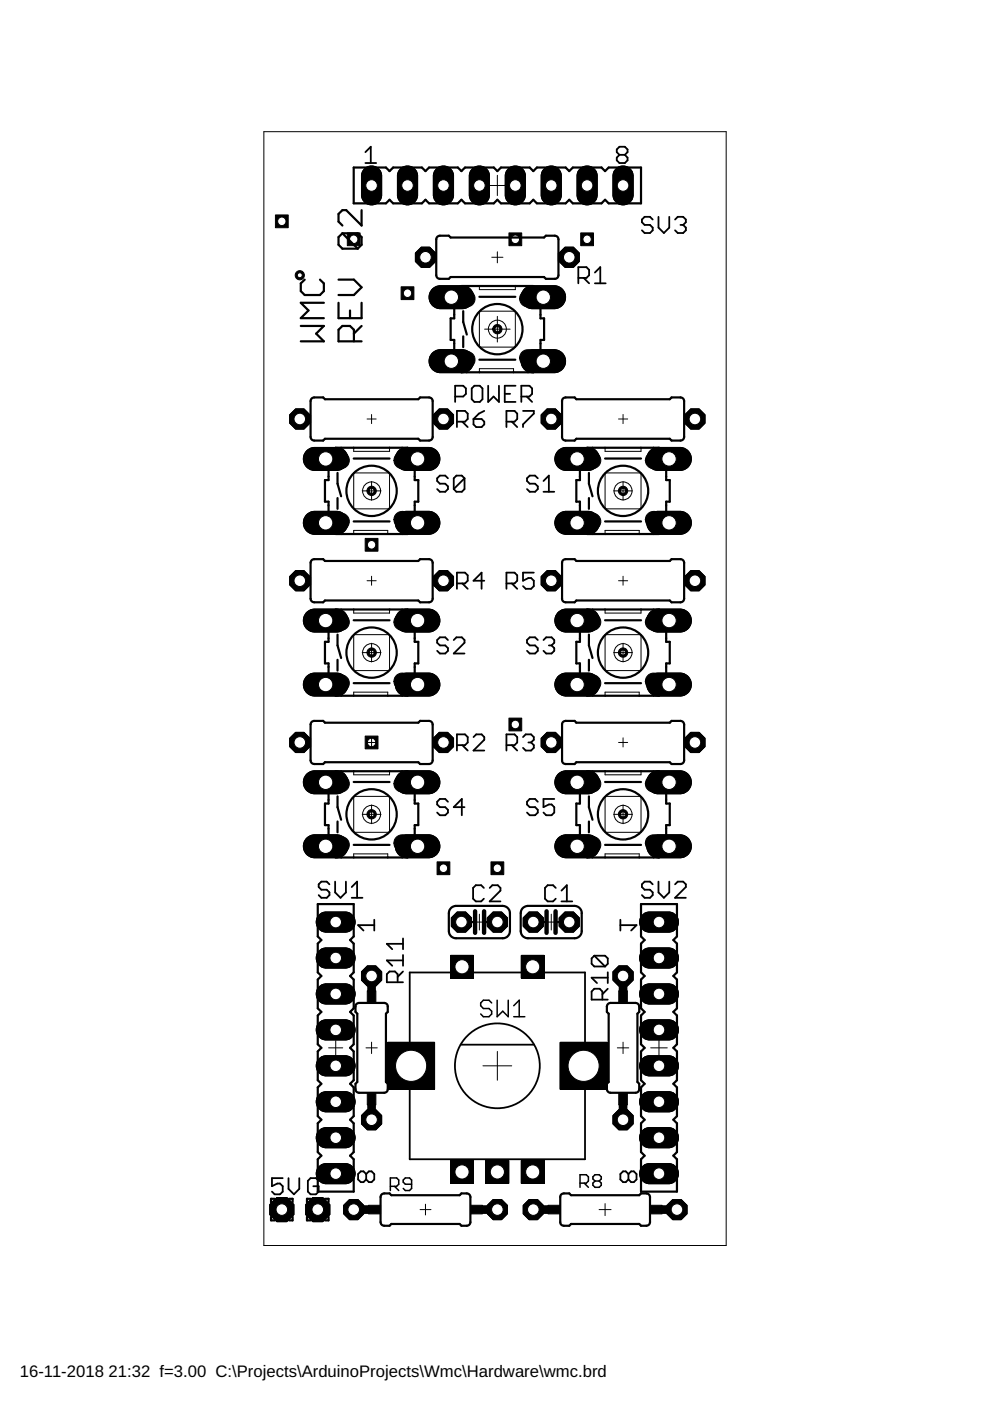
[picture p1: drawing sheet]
<svg xmlns="http://www.w3.org/2000/svg" width="210mm" height="297mm" viewBox="0 0 210 297" stroke-linecap="round" stroke-linejoin="round" font-family="sans-serif">
<defs><g id="words">
<g font-size="3.5">
<text x="4.2" y="291.8">16-11-2018</text>
<text x="23" y="291.8">21:32 f=3.00 C:\Projects\ArduinoProjects\Wmc\Hardware\wmc.brd</text>
</g>
</g></defs>
<path d="M138 222.2h3.5M139.7 220.4v3.5" fill="none" stroke="#000" stroke-width=".21"/>
<path d="M135.9 191.7h7.6v6.8l-.7 .8 .7 .8v6.1l-.7 .7 .7 .8v6.1l-.7 .7 .7 .8v6.1l-.7 .8 .7 .7v6.1l-.7 .8 .7 .7v6.1l-.7 .8 .7 .8v6.1l-.7 .7 .7 .8v6.8h-7.6v-6.8l.8-.8-.8-.7v-6.1l.8-.8-.8-.8v-6.1l.8-.7-.8-.8v-6.1l.8-.7-.8-.8v-6.1l.8-.8-.8-.7v-6.1l.8-.8-.8-.7v-6.1l.8-.8-.8-.8zM137.4 194.7h.8v-.7h3v.7h.8v1.6h-.8v.7h-3v-.7h-.8zM137.4 202.4h.8v-.8h3v.8h.8v1.5h-.8v.7h-3v-.7h-.8zM137.4 210h.8v-.8h3v.8h.8v1.5h-.8v.8h-3v-.8h-.8zM137.4 217.6h.8v-.8h3v.8h.8v1.5h-.8v.8h-3v-.8h-.8zM137.4 225.2h.8v-.7h3v.7h.8v1.5h-.8v.8h-3v-.8h-.8zM137.4 232.8h.8v-.7h3v.7h.8v1.6h-.8v.7h-3v-.7h-.8zM138.2 239.7h3v.8h.8v1.5h-.8v.7h-3v-.7h-.8v-1.5h.8zM138.2 247.3h3v.8h.8v1.5h-.8v.8h-3v-.8h-.8v-1.5h.8z" fill="none" stroke="#000" stroke-width=".47"/>
<g fill="#000" stroke="#000" stroke-width=".21">
<path d="M77.1 36a2.14 2.14 0 0 1 2.3-.7 2.14 2.14 0 0 1 1.5 1.8v4.4a2.15 2.15 0 0 1-2.1 1.9 2.15 2.15 0 0 1-2.2-1.9v-4.4zM84.8 36a2.14 2.14 0 0 1 2.2-.7 2.14 2.14 0 0 1 1.5 1.8v4.4a2.15 2.15 0 0 1-2.1 1.9 2.15 2.15 0 0 1-2.1-1.9v-4.4zM92.4 36a2.14 2.14 0 0 1 2.2-.7 2.14 2.14 0 0 1 1.6 1.8v4.4a2.15 2.15 0 0 1-2.2 1.9 2.15 2.15 0 0 1-2.1-1.9v-4.4zM100 36a2.14 2.14 0 0 1 2.3-.7 2.14 2.14 0 0 1 1.5 1.8v4.4a2.15 2.15 0 0 1-2.2 1.9 2.15 2.15 0 0 1-2.1-1.9v-4.4zM107.6 36a2.14 2.14 0 0 1 2.3-.7 2.14 2.14 0 0 1 1.5 1.8v4.4a2.15 2.15 0 0 1-2.1 1.9 2.15 2.15 0 0 1-2.2-1.9v-4.4zM115.2 36a2.14 2.14 0 0 1 2.3-.7 2.14 2.14 0 0 1 1.5 1.8v4.4a2.15 2.15 0 0 1-2.1 1.9 2.15 2.15 0 0 1-2.2-1.9v-4.4zM122.8 36a2.14 2.14 0 0 1 2.3-.7 2.14 2.14 0 0 1 1.5 1.8v4.4a2.15 2.15 0 0 1-2.1 1.9 2.15 2.15 0 0 1-2.2-1.9v-4.4zM130.5 36a2.14 2.14 0 0 1 2.2-.7 2.14 2.14 0 0 1 1.5 1.8v4.4a2.15 2.15 0 0 1-2.1 1.9 2.15 2.15 0 0 1-2.1-1.9v-4.4zM107.9 49.4h2.7v2.7h-2.7zM91.5 61.4l1-.7 .7-.1h5a2.44 2.44 0 0 1 2.2 2.4 2.44 2.44 0 0 1-2.2 2.4h-5a2.44 2.44 0 0 1-2.1-1.4 2.44 2.44 0 0 1 .4-2.6zM91.5 75l1-.7 .7-.2h5a2.44 2.44 0 0 1 2.2 2.5 2.44 2.44 0 0 1-2.2 2.4h-5a2.44 2.44 0 0 1-2.1-1.5 2.44 2.44 0 0 1 .4-2.5zM111.1 61.4l.9-.7 .7-.1h5a2.44 2.44 0 0 1 2.2 2.4 2.44 2.44 0 0 1-2.2 2.4h-5a2.44 2.44 0 0 1-2-1.4 2.44 2.44 0 0 1 .4-2.6z"/>
<path d="M111.1 75l.9-.7 .7-.2h5a2.44 2.44 0 0 1 2.2 2.5 2.44 2.44 0 0 1-2.2 2.4h-5a2.44 2.44 0 0 1-2-1.5 2.44 2.44 0 0 1 .4-2.5zM64.9 95.7l.9-.7 .8-.1h4.9a2.44 2.44 0 0 1 2.3 2.4 2.44 2.44 0 0 1-2.3 2.4h-4.9a2.44 2.44 0 0 1-2.1-1.5 2.44 2.44 0 0 1 .4-2.5zM84.4 95.7l.9-.7 .8-.1h4.9a2.44 2.44 0 0 1 2.3 2.4 2.44 2.44 0 0 1-2.3 2.4h-4.9a2.44 2.44 0 0 1-2.1-1.5 2.44 2.44 0 0 1 .4-2.5zM118.5 95.4l.6-.4 .8-.1h4.9a2.44 2.44 0 0 1 2.3 2.4 2.44 2.44 0 0 1-2.3 2.4h-4.9a2.44 2.44 0 0 1-2.2-1.6 2.44 2.44 0 0 1 .8-2.7zM137.7 95.7l.9-.7 .8-.1h4.9a2.44 2.44 0 0 1 2.3 2.4 2.44 2.44 0 0 1-2.3 2.4h-4.9a2.44 2.44 0 0 1-2.1-1.5 2.44 2.44 0 0 1 .4-2.5zM64.9 109.3l.9-.7 .8-.2h4.9a2.44 2.44 0 0 1 2.3 2.4 2.44 2.44 0 0 1-2.3 2.5h-4.9a2.44 2.44 0 0 1-2.1-1.5 2.44 2.44 0 0 1 .4-2.5zM84.4 109.3l.9-.7 .8-.2h4.9a2.44 2.44 0 0 1 2.3 2.4 2.44 2.44 0 0 1-2.3 2.5h-4.9a2.44 2.44 0 0 1-2.1-1.5 2.44 2.44 0 0 1 .4-2.5zM118.2 109.3l.9-.7 .8-.2h4.9a2.44 2.44 0 0 1 2.3 2.4 2.44 2.44 0 0 1-2.3 2.5h-4.9a2.44 2.44 0 0 1-2.1-1.5 2.44 2.44 0 0 1 .4-2.5zM137.7 109.3l.9-.7 .8-.2h4.9a2.44 2.44 0 0 1 2.3 2.4 2.44 2.44 0 0 1-2.3 2.5h-4.9a2.44 2.44 0 0 1-2.1-1.5 2.44 2.44 0 0 1 .4-2.5zM64.9 130l.9-.7 .8-.2h4.9a2.44 2.44 0 0 1 2.3 2.5 2.44 2.44 0 0 1-2.3 2.4h-4.9a2.44 2.44 0 0 1-2.1-1.5 2.44 2.44 0 0 1 .4-2.5zM84.4 130l.9-.7 .8-.2h4.9a2.44 2.44 0 0 1 2.3 2.5 2.44 2.44 0 0 1-2.3 2.4h-4.9a2.44 2.44 0 0 1-2.1-1.5 2.44 2.44 0 0 1 .4-2.5zM118.5 129.7l.6-.4 .8-.2h4.9a2.44 2.44 0 0 1 2.3 2.5 2.44 2.44 0 0 1-2.3 2.4h-4.9a2.44 2.44 0 0 1-2.2-1.7 2.44 2.44 0 0 1 .8-2.6z"/>
<path d="M137.7 130l.9-.7 .8-.2h4.9a2.44 2.44 0 0 1 2.3 2.5 2.44 2.44 0 0 1-2.3 2.4h-4.9a2.44 2.44 0 0 1-2.1-1.5 2.44 2.44 0 0 1 .4-2.5zM64.9 143.6l.9-.7 .8-.2h4.9a2.44 2.44 0 0 1 2.3 2.4 2.44 2.44 0 0 1-2.3 2.5h-4.9a2.44 2.44 0 0 1-2.1-1.5 2.44 2.44 0 0 1 .4-2.5zM84.7 143.3l.6-.4 .8-.2h4.9a2.44 2.44 0 0 1 2.3 2.4 2.44 2.44 0 0 1-2.3 2.5h-4.9a2.44 2.44 0 0 1-2.2-1.7 2.44 2.44 0 0 1 .8-2.6zM118.2 143.6l.9-.7 .8-.2h4.9a2.44 2.44 0 0 1 2.3 2.4 2.44 2.44 0 0 1-2.3 2.5h-4.9a2.44 2.44 0 0 1-2.1-1.5 2.44 2.44 0 0 1 .4-2.5zM137.7 143.6l.9-.7 .8-.2h4.9a2.44 2.44 0 0 1 2.3 2.4 2.44 2.44 0 0 1-2.3 2.5h-4.9a2.44 2.44 0 0 1-2.1-1.5 2.44 2.44 0 0 1 .4-2.5zM64.9 164.3l.9-.7 .8-.2h4.9a2.44 2.44 0 0 1 2.3 2.5 2.44 2.44 0 0 1-2.3 2.4h-4.9a2.44 2.44 0 0 1-2.1-1.5 2.44 2.44 0 0 1 .4-2.5zM64.9 177.8l.9-.6 .8-.2h4.9a2.44 2.44 0 0 1 2.3 2.4 2.44 2.44 0 0 1-2.3 2.5h-4.9a2.44 2.44 0 0 1-2.1-1.5 2.44 2.44 0 0 1 .4-2.6zM84.4 164.3l.9-.7 .8-.2h4.9a2.44 2.44 0 0 1 2.3 2.5 2.44 2.44 0 0 1-2.3 2.4h-4.9a2.44 2.44 0 0 1-2.1-1.5 2.44 2.44 0 0 1 .4-2.5zM84.7 177.6l.6-.4 .8-.2h4.9a2.44 2.44 0 0 1 2.3 2.4 2.44 2.44 0 0 1-2.3 2.5h-4.9a2.44 2.44 0 0 1-2.2-1.7 2.44 2.44 0 0 1 .8-2.6zM118.2 164.3l.9-.7 .8-.2h4.9a2.44 2.44 0 0 1 2.3 2.5 2.44 2.44 0 0 1-2.3 2.4h-4.9a2.44 2.44 0 0 1-2.1-1.5 2.44 2.44 0 0 1 .4-2.5zM118.2 177.8l.9-.6 .8-.2h4.9a2.44 2.44 0 0 1 2.3 2.4 2.44 2.44 0 0 1-2.3 2.5h-4.9a2.44 2.44 0 0 1-2.1-1.5 2.44 2.44 0 0 1 .4-2.6zM137.7 164.3l.9-.7 .8-.2h4.9a2.44 2.44 0 0 1 2.3 2.5 2.44 2.44 0 0 1-2.3 2.4h-4.9a2.44 2.44 0 0 1-2.1-1.5 2.44 2.44 0 0 1 .4-2.5z"/>
<path d="M137.7 177.8l.9-.6 .8-.2h4.9a2.44 2.44 0 0 1 2.3 2.4 2.44 2.44 0 0 1-2.3 2.5h-4.9a2.44 2.44 0 0 1-2.1-1.5 2.44 2.44 0 0 1 .4-2.6zM67.5 194.1a1.96 1.96 0 0 1 1.5-.7h4.4a2.15 2.15 0 0 1 1.9 2.1 2.15 2.15 0 0 1-1.9 2.1h-4.4a2.13 2.13 0 0 1-1.5-3.5zM137.4 195.1h1.6v.8h-1.6zM136.1 194.1a1.96 1.96 0 0 1 1.4-.7h4.4a2.15 2.15 0 0 1 2 2.1 2.15 2.15 0 0 1-2 2.1h-4.4a2.13 2.13 0 0 1-1.4-3.5zM140.5 195.1h1.5v.8h-1.5zM67.5 201.8a1.96 1.96 0 0 1 1.5-.8h4.4a2.15 2.15 0 0 1 1.9 2.1 2.15 2.15 0 0 1-1.9 2.2h-4.4a2.13 2.13 0 0 1-1.5-3.5zM67.5 209.4a1.96 1.96 0 0 1 1.5-.8h4.4a2.15 2.15 0 0 1 1.9 2.1 2.15 2.15 0 0 1-1.9 2.2h-4.4a2.13 2.13 0 0 1-1.5-3.5zM67.5 217a1.96 1.96 0 0 1 1.5-.8h4.4a2.15 2.15 0 0 1 1.9 2.2 2.15 2.15 0 0 1-1.9 2.1h-4.4a2.13 2.13 0 0 1-1.5-3.5zM95.5 202.6h4.9v4.8h-4.9zM110.5 202.6h4.9v4.8h-4.9zM137.4 202.7h1.6v.8h-1.6zM137.4 210.4h1.6v.7h-1.6z"/>
<path d="M137.4 218h1.6v.7h-1.6zM136.1 201.8a1.96 1.96 0 0 1 1.4-.8h4.4a2.15 2.15 0 0 1 2 2.1 2.15 2.15 0 0 1-2 2.2h-4.4a2.13 2.13 0 0 1-1.4-3.5zM136.1 209.4a1.96 1.96 0 0 1 1.4-.8h4.4a2.15 2.15 0 0 1 2 2.1 2.15 2.15 0 0 1-2 2.2h-4.4a2.13 2.13 0 0 1-1.4-3.5zM140.5 202.7h1.5v.8h-1.5zM140.5 210.4h1.5v.7h-1.5zM140.5 218h1.5v.7h-1.5zM67.5 224.6a1.96 1.96 0 0 1 1.5-.8h4.4a2.15 2.15 0 0 1 1.9 2.2 2.15 2.15 0 0 1-1.9 2.1h-4.4a2.13 2.13 0 0 1-1.5-3.5zM67.5 232.2a1.96 1.96 0 0 1 1.5-.7h4.4a2.15 2.15 0 0 1 1.9 2.1 2.15 2.15 0 0 1-1.9 2.1h-4.4a2.13 2.13 0 0 1-1.5-3.5zM67.5 239.9a1.96 1.96 0 0 1 1.5-.8h4.4a2.15 2.15 0 0 1 1.9 2.1 2.15 2.15 0 0 1-1.9 2.2h-4.4a2.13 2.13 0 0 1-1.5-3.5zM82.2 221h9.9v9.9h-9.9zM118.8 221h9.9v9.9h-9.9zM137.4 225.6h1.6v.8h-1.6z"/>
<path d="M137.4 233.2h1.6v.8h-1.6zM136.1 217a1.96 1.96 0 0 1 1.4-.8h4.4a2.15 2.15 0 0 1 2 2.2 2.15 2.15 0 0 1-2 2.1h-4.4a2.13 2.13 0 0 1-1.4-3.5zM136.1 224.6a1.96 1.96 0 0 1 1.4-.8h4.4a2.15 2.15 0 0 1 2 2.2 2.15 2.15 0 0 1-2 2.1h-4.4a2.13 2.13 0 0 1-1.4-3.5zM136.1 232.2a1.96 1.96 0 0 1 1.4-.7h4.4a2.15 2.15 0 0 1 2 2.1 2.15 2.15 0 0 1-2 2.1h-4.4a2.13 2.13 0 0 1-1.4-3.5zM140.5 225.6h1.5v.8h-1.5zM140.5 233.2h1.5v.8h-1.5zM67.5 247.5a1.96 1.96 0 0 1 1.5-.8h4.4a2.15 2.15 0 0 1 1.9 2.1 2.15 2.15 0 0 1-1.9 2.2h-4.4a2.13 2.13 0 0 1-1.5-3.5zM95.5 246.1h4.9v4.8h-4.9zM103 246.1h4.9v4.8h-4.9zM110.5 246.1h4.9v4.8h-4.9zM137.4 240.8h1.6v.8h-1.6zM137.4 248.5h1.6v.7h-1.6z"/>
<path d="M136.1 239.9a1.96 1.96 0 0 1 1.4-.8h4.4a2.15 2.15 0 0 1 2 2.1 2.15 2.15 0 0 1-2 2.2h-4.4a2.13 2.13 0 0 1-1.4-3.5zM136.1 247.5a1.96 1.96 0 0 1 1.4-.8h4.4a2.15 2.15 0 0 1 2 2.1 2.15 2.15 0 0 1-2 2.2h-4.4a2.13 2.13 0 0 1-1.4-3.5zM140.5 240.8h1.5v.8h-1.5zM140.5 248.5h1.5v.7h-1.5z"/>
<circle cx="90.2" cy="54.5" r="2.32"/>
<circle cx="120.7" cy="54.5" r="2.32"/>
<circle cx="63.6" cy="88.8" r="2.32"/>
<circle cx="94" cy="88.8" r="2.32"/>
<circle cx="116.9" cy="88.8" r="2.32"/>
<circle cx="147.3" cy="88.8" r="2.32"/>
<circle cx="63.6" cy="123.1" r="2.32"/>
<circle cx="94" cy="123.1" r="2.32"/>
<circle cx="116.9" cy="123.1" r="2.32"/>
<circle cx="147.3" cy="123.1" r="2.32"/>
<circle cx="63.6" cy="157.4" r="2.32"/>
<circle cx="94" cy="157.4" r="2.32"/>
<circle cx="116.9" cy="157.4" r="2.32"/>
<circle cx="147.3" cy="157.4" r="2.32"/>
<circle cx="97.8" cy="195.5" r="2.32"/>
<circle cx="105.5" cy="195.5" r="2.32"/>
<circle cx="113.1" cy="195.5" r="2.32"/>
<circle cx="120.7" cy="195.5" r="2.32"/>
<circle cx="78.8" cy="206.9" r="2.32"/>
<circle cx="132.1" cy="206.9" r="2.32"/>
<circle cx="78.8" cy="237.4" r="2.32"/>
<circle cx="132.1" cy="237.4" r="2.32"/>
<circle cx="59.8" cy="256.5" r="2.77"/>
<circle cx="67.4" cy="256.5" r="2.77"/>
<circle cx="75" cy="256.5" r="2.32"/>
<circle cx="105.5" cy="256.5" r="2.32"/>
<circle cx="113.1" cy="256.5" r="2.32"/>
<circle cx="143.5" cy="256.5" r="2.32"/>
</g>
<path d="M131.5 196.2h3.5l-1.2 1.1M131.5 195v2.3M133.2 248.9l-.5-.6h-.6l-.6 .6v1.2l.6 .5h.6l.5-.5M133.2 248.9l.6-.6h.6l.6 .6v1.2l-.6 .5h-.6l-.6-.5M133.2 248.9v1.2" fill="none" stroke="#000" stroke-width=".38"/>
<circle cx="109.3" cy="50.7" r=".9" fill="#fff" stroke="#000" stroke-width=".21"/>
<path d="M73.6 49.4h2.7v2.7h-2.7z" fill="#000" stroke="#000" stroke-width=".21"/>
<circle cx="75" cy="50.7" r=".9" fill="#fff" stroke="#000" stroke-width=".21"/>
<path d="M104.1 182.7h2.7v2.7h-2.7z" fill="#000" stroke="#000" stroke-width=".21"/>
<circle cx="105.4" cy="184.1" r=".9" fill="#fff" stroke="#000" stroke-width=".21"/>
<path d="M92.7 182.7h2.7v2.7h-2.7z" fill="#000" stroke="#000" stroke-width=".21"/>
<circle cx="94" cy="184.1" r=".9" fill="#fff" stroke="#000" stroke-width=".21"/>
<path d="M107.9 152.3h2.7v2.7h-2.7z" fill="#000" stroke="#000" stroke-width=".21"/>
<circle cx="109.3" cy="153.6" r=".9" fill="#fff" stroke="#000" stroke-width=".21"/>
<path d="M77.4 156.1h2.7v2.7h-2.7z" fill="#000" stroke="#000" stroke-width=".21"/>
<circle cx="78.8" cy="157.4" r=".9" fill="#fff" stroke="#000" stroke-width=".21"/>
<path d="M77.4 114.2h2.7v2.7h-2.7z" fill="#000" stroke="#000" stroke-width=".21"/>
<circle cx="78.8" cy="115.5" r=".9" fill="#fff" stroke="#000" stroke-width=".21"/>
<path d="M123.1 49.4h2.7v2.7h-2.7z" fill="#000" stroke="#000" stroke-width=".21"/>
<circle cx="124.5" cy="50.7" r=".9" fill="#fff" stroke="#000" stroke-width=".21"/>
<path d="M58.4 45.6h2.7v2.7h-2.7z" fill="#000" stroke="#000" stroke-width=".21"/>
<circle cx="59.7" cy="46.9" r=".9" fill="#fff" stroke="#000" stroke-width=".21"/>
<path d="M85 60.8h2.8v2.7h-2.8z" fill="#000" stroke="#000" stroke-width=".21"/>
<circle cx="86.4" cy="62.2" r=".9" fill="#fff" stroke="#000" stroke-width=".21"/>
<circle cx="63.6" cy="58.4" r=".97" fill="#000" stroke="#000" stroke-width=".21"/>
<circle cx="63.6" cy="58.4" r=".53" fill="#fff" stroke="#000" stroke-width=".21"/>
<g fill="#000" stroke="#000" stroke-width=".21">
<path d="M77.1 36a2.14 2.14 0 0 1 2.3-.7 2.14 2.14 0 0 1 1.5 1.8v4.4a2.15 2.15 0 0 1-2.1 1.9 2.15 2.15 0 0 1-2.2-1.9v-4.4zM78.4 37h.8v1.6h-.8zM84.8 36a2.14 2.14 0 0 1 2.2-.7 2.14 2.14 0 0 1 1.5 1.8v4.4a2.15 2.15 0 0 1-2.1 1.9 2.15 2.15 0 0 1-2.1-1.9v-4.4zM86 37h.8v1.6h-.8zM92.4 36a2.14 2.14 0 0 1 2.2-.7 2.14 2.14 0 0 1 1.6 1.8v4.4a2.15 2.15 0 0 1-2.2 1.9 2.15 2.15 0 0 1-2.1-1.9v-4.4zM93.6 37h.8v1.6h-.8zM100 36a2.14 2.14 0 0 1 2.3-.7 2.14 2.14 0 0 1 1.5 1.8v4.4a2.15 2.15 0 0 1-2.2 1.9 2.15 2.15 0 0 1-2.1-1.9v-4.4zM101.3 37h.7v1.6h-.7zM107.6 36a2.14 2.14 0 0 1 2.3-.7 2.14 2.14 0 0 1 1.5 1.8v4.4a2.15 2.15 0 0 1-2.1 1.9 2.15 2.15 0 0 1-2.2-1.9v-4.4zM108.9 37h.7v1.6h-.7zM115.2 36a2.14 2.14 0 0 1 2.3-.7 2.14 2.14 0 0 1 1.5 1.8v4.4a2.15 2.15 0 0 1-2.1 1.9 2.15 2.15 0 0 1-2.2-1.9v-4.4zM116.5 37h.8v1.6h-.8z"/>
<path d="M122.8 36a2.14 2.14 0 0 1 2.3-.7 2.14 2.14 0 0 1 1.5 1.8v4.4a2.15 2.15 0 0 1-2.1 1.9 2.15 2.15 0 0 1-2.2-1.9v-4.4zM124.1 37h.8v1.6h-.8zM130.5 36a2.14 2.14 0 0 1 2.2-.7 2.14 2.14 0 0 1 1.5 1.8v4.4a2.15 2.15 0 0 1-2.1 1.9 2.15 2.15 0 0 1-2.1-1.9v-4.4zM131.7 37h.8v1.6h-.8zM78.4 40.1h.8v1.5h-.8zM86 40.1h.8v1.5h-.8zM91.6 53.6h.9v1.9h-.9zM93.6 40.1h.8v1.5h-.8zM101.3 40.1h.7v1.5h-.7zM108.9 40.1h.7v1.5h-.7zM116.5 40.1h.8v1.5h-.8zM118.4 53.6h.9v1.9h-.9z"/>
<path d="M124.1 40.1h.8v1.5h-.8zM131.7 40.1h.8v1.5h-.8zM91.5 61.4l1-.7 .7-.1h5a2.44 2.44 0 0 1 2.2 2.4 2.44 2.44 0 0 1-2.2 2.4h-5a2.44 2.44 0 0 1-2.1-1.4 2.44 2.44 0 0 1 .4-2.6zM91.5 75l1-.7 .7-.2h5a2.44 2.44 0 0 1 2.2 2.5 2.44 2.44 0 0 1-2.2 2.4h-5a2.44 2.44 0 0 1-2.1-1.5 2.44 2.44 0 0 1 .4-2.5zM111.1 61.4l.9-.7 .7-.1h5a2.44 2.44 0 0 1 2.2 2.4 2.44 2.44 0 0 1-2.2 2.4h-5a2.44 2.44 0 0 1-2-1.4 2.44 2.44 0 0 1 .4-2.6zM111.1 75l.9-.7 .7-.2h5a2.44 2.44 0 0 1 2.2 2.5 2.44 2.44 0 0 1-2.2 2.4h-5a2.44 2.44 0 0 1-2-1.5 2.44 2.44 0 0 1 .4-2.5zM64.9 87.9h.9v1.8h-.9zM64.9 95.7l.9-.7 .8-.1h4.9a2.44 2.44 0 0 1 2.3 2.4 2.44 2.44 0 0 1-2.3 2.4h-4.9a2.44 2.44 0 0 1-2.1-1.5 2.44 2.44 0 0 1 .4-2.5zM84.4 95.7l.9-.7 .8-.1h4.9a2.44 2.44 0 0 1 2.3 2.4 2.44 2.44 0 0 1-2.3 2.4h-4.9a2.44 2.44 0 0 1-2.1-1.5 2.44 2.44 0 0 1 .4-2.5zM91.7 87.9h1v1.8h-1zM118.2 87.9h1v1.8h-1zM118.5 95.4l.6-.4 .8-.1h4.9a2.44 2.44 0 0 1 2.3 2.4 2.44 2.44 0 0 1-2.3 2.4h-4.9a2.44 2.44 0 0 1-2.2-1.6 2.44 2.44 0 0 1 .8-2.7z"/>
<path d="M137.7 95.7l.9-.7 .8-.1h4.9a2.44 2.44 0 0 1 2.3 2.4 2.44 2.44 0 0 1-2.3 2.4h-4.9a2.44 2.44 0 0 1-2.1-1.5 2.44 2.44 0 0 1 .4-2.5zM145.1 87.9h.9v1.8h-.9zM64.9 109.3l.9-.7 .8-.2h4.9a2.44 2.44 0 0 1 2.3 2.4 2.44 2.44 0 0 1-2.3 2.5h-4.9a2.44 2.44 0 0 1-2.1-1.5 2.44 2.44 0 0 1 .4-2.5zM84.4 109.3l.9-.7 .8-.2h4.9a2.44 2.44 0 0 1 2.3 2.4 2.44 2.44 0 0 1-2.3 2.5h-4.9a2.44 2.44 0 0 1-2.1-1.5 2.44 2.44 0 0 1 .4-2.5zM118.2 109.3l.9-.7 .8-.2h4.9a2.44 2.44 0 0 1 2.3 2.4 2.44 2.44 0 0 1-2.3 2.5h-4.9a2.44 2.44 0 0 1-2.1-1.5 2.44 2.44 0 0 1 .4-2.5zM137.7 109.3l.9-.7 .8-.2h4.9a2.44 2.44 0 0 1 2.3 2.4 2.44 2.44 0 0 1-2.3 2.5h-4.9a2.44 2.44 0 0 1-2.1-1.5 2.44 2.44 0 0 1 .4-2.5zM64.9 122.2h.9v1.8h-.9zM64.9 130l.9-.7 .8-.2h4.9a2.44 2.44 0 0 1 2.3 2.5 2.44 2.44 0 0 1-2.3 2.4h-4.9a2.44 2.44 0 0 1-2.1-1.5 2.44 2.44 0 0 1 .4-2.5zM84.4 130l.9-.7 .8-.2h4.9a2.44 2.44 0 0 1 2.3 2.5 2.44 2.44 0 0 1-2.3 2.4h-4.9a2.44 2.44 0 0 1-2.1-1.5 2.44 2.44 0 0 1 .4-2.5zM91.7 122.2h1v1.8h-1zM118.2 122.2h1v1.8h-1zM118.5 129.7l.6-.4 .8-.2h4.9a2.44 2.44 0 0 1 2.3 2.5 2.44 2.44 0 0 1-2.3 2.4h-4.9a2.44 2.44 0 0 1-2.2-1.7 2.44 2.44 0 0 1 .8-2.6z"/>
<path d="M137.7 130l.9-.7 .8-.2h4.9a2.44 2.44 0 0 1 2.3 2.5 2.44 2.44 0 0 1-2.3 2.4h-4.9a2.44 2.44 0 0 1-2.1-1.5 2.44 2.44 0 0 1 .4-2.5zM145.1 122.2h.9v1.8h-.9zM64.9 156.5h.9v1.8h-.9zM64.9 143.6l.9-.7 .8-.2h4.9a2.44 2.44 0 0 1 2.3 2.4 2.44 2.44 0 0 1-2.3 2.5h-4.9a2.44 2.44 0 0 1-2.1-1.5 2.44 2.44 0 0 1 .4-2.5zM84.7 143.3l.6-.4 .8-.2h4.9a2.44 2.44 0 0 1 2.3 2.4 2.44 2.44 0 0 1-2.3 2.5h-4.9a2.44 2.44 0 0 1-2.2-1.7 2.44 2.44 0 0 1 .8-2.6zM91.7 156.5h1v1.8h-1zM118.2 156.5h1v1.8h-1zM118.2 143.6l.9-.7 .8-.2h4.9a2.44 2.44 0 0 1 2.3 2.4 2.44 2.44 0 0 1-2.3 2.5h-4.9a2.44 2.44 0 0 1-2.1-1.5 2.44 2.44 0 0 1 .4-2.5zM137.7 143.6l.9-.7 .8-.2h4.9a2.44 2.44 0 0 1 2.3 2.4 2.44 2.44 0 0 1-2.3 2.5h-4.9a2.44 2.44 0 0 1-2.1-1.5 2.44 2.44 0 0 1 .4-2.5zM145.1 156.5h.9v1.8h-.9zM64.9 164.3l.9-.7 .8-.2h4.9a2.44 2.44 0 0 1 2.3 2.5 2.44 2.44 0 0 1-2.3 2.4h-4.9a2.44 2.44 0 0 1-2.1-1.5 2.44 2.44 0 0 1 .4-2.5zM64.9 177.8l.9-.6 .8-.2h4.9a2.44 2.44 0 0 1 2.3 2.4 2.44 2.44 0 0 1-2.3 2.5h-4.9a2.44 2.44 0 0 1-2.1-1.5 2.44 2.44 0 0 1 .4-2.6z"/>
<path d="M84.4 164.3l.9-.7 .8-.2h4.9a2.44 2.44 0 0 1 2.3 2.5 2.44 2.44 0 0 1-2.3 2.4h-4.9a2.44 2.44 0 0 1-2.1-1.5 2.44 2.44 0 0 1 .4-2.5zM84.7 177.6l.6-.4 .8-.2h4.9a2.44 2.44 0 0 1 2.3 2.4 2.44 2.44 0 0 1-2.3 2.5h-4.9a2.44 2.44 0 0 1-2.2-1.7 2.44 2.44 0 0 1 .8-2.6zM118.2 164.3l.9-.7 .8-.2h4.9a2.44 2.44 0 0 1 2.3 2.5 2.44 2.44 0 0 1-2.3 2.4h-4.9a2.44 2.44 0 0 1-2.1-1.5 2.44 2.44 0 0 1 .4-2.5zM118.2 177.8l.9-.6 .8-.2h4.9a2.44 2.44 0 0 1 2.3 2.4 2.44 2.44 0 0 1-2.3 2.5h-4.9a2.44 2.44 0 0 1-2.1-1.5 2.44 2.44 0 0 1 .4-2.6zM137.7 164.3l.9-.7 .8-.2h4.9a2.44 2.44 0 0 1 2.3 2.5 2.44 2.44 0 0 1-2.3 2.4h-4.9a2.44 2.44 0 0 1-2.1-1.5 2.44 2.44 0 0 1 .4-2.5zM137.7 177.8l.9-.6 .8-.2h4.9a2.44 2.44 0 0 1 2.3 2.4 2.44 2.44 0 0 1-2.3 2.5h-4.9a2.44 2.44 0 0 1-2.1-1.5 2.44 2.44 0 0 1 .4-2.6zM68.9 195.1h1.5v.8h-1.5zM71.9 195.1h1.6v.8h-1.6zM67.5 194.1a1.96 1.96 0 0 1 1.5-.7h4.4a2.15 2.15 0 0 1 1.9 2.1 2.15 2.15 0 0 1-1.9 2.1h-4.4a2.13 2.13 0 0 1-1.5-3.5zM136.1 194.1a1.96 1.96 0 0 1 1.4-.7h4.4a2.15 2.15 0 0 1 2 2.1 2.15 2.15 0 0 1-2 2.1h-4.4a2.13 2.13 0 0 1-1.4-3.5zM68.9 202.7h1.5v.8h-1.5zM68.9 210.4h1.5v.7h-1.5z"/>
<path d="M68.9 218h1.5v.7h-1.5zM71.9 202.7h1.6v.8h-1.6zM71.9 210.4h1.6v.7h-1.6zM71.9 218h1.6v.7h-1.6zM67.5 201.8a1.96 1.96 0 0 1 1.5-.8h4.4a2.15 2.15 0 0 1 1.9 2.1 2.15 2.15 0 0 1-1.9 2.2h-4.4a2.13 2.13 0 0 1-1.5-3.5zM67.5 209.4a1.96 1.96 0 0 1 1.5-.8h4.4a2.15 2.15 0 0 1 1.9 2.1 2.15 2.15 0 0 1-1.9 2.2h-4.4a2.13 2.13 0 0 1-1.5-3.5zM67.5 217a1.96 1.96 0 0 1 1.5-.8h4.4a2.15 2.15 0 0 1 1.9 2.2 2.15 2.15 0 0 1-1.9 2.1h-4.4a2.13 2.13 0 0 1-1.5-3.5zM77.9 210.1h1.8v2.5h-1.8zM95.5 202.6h4.9v4.8h-4.9zM110.5 202.6h4.9v4.8h-4.9zM131.2 210.1h1.8v2.5h-1.8zM136.1 201.8a1.96 1.96 0 0 1 1.4-.8h4.4a2.15 2.15 0 0 1 2 2.1 2.15 2.15 0 0 1-2 2.2h-4.4a2.13 2.13 0 0 1-1.4-3.5z"/>
<path d="M136.1 209.4a1.96 1.96 0 0 1 1.4-.8h4.4a2.15 2.15 0 0 1 2 2.1 2.15 2.15 0 0 1-2 2.2h-4.4a2.13 2.13 0 0 1-1.4-3.5zM68.9 225.6h1.5v.8h-1.5zM68.9 233.2h1.5v.8h-1.5zM71.9 225.6h1.6v.8h-1.6zM71.9 233.2h1.6v.8h-1.6zM67.5 224.6a1.96 1.96 0 0 1 1.5-.8h4.4a2.15 2.15 0 0 1 1.9 2.2 2.15 2.15 0 0 1-1.9 2.1h-4.4a2.13 2.13 0 0 1-1.5-3.5zM67.5 232.2a1.96 1.96 0 0 1 1.5-.7h4.4a2.15 2.15 0 0 1 1.9 2.1 2.15 2.15 0 0 1-1.9 2.1h-4.4a2.13 2.13 0 0 1-1.5-3.5zM67.5 239.9a1.96 1.96 0 0 1 1.5-.8h4.4a2.15 2.15 0 0 1 1.9 2.1 2.15 2.15 0 0 1-1.9 2.2h-4.4a2.13 2.13 0 0 1-1.5-3.5zM77.9 231.7h1.8v2.6h-1.8zM82.2 221h9.9v9.9h-9.9zM118.8 221h9.9v9.9h-9.9zM131.2 231.7h1.8v2.6h-1.8z"/>
<path d="M136.1 217a1.96 1.96 0 0 1 1.4-.8h4.4a2.15 2.15 0 0 1 2 2.2 2.15 2.15 0 0 1-2 2.1h-4.4a2.13 2.13 0 0 1-1.4-3.5zM136.1 224.6a1.96 1.96 0 0 1 1.4-.8h4.4a2.15 2.15 0 0 1 2 2.2 2.15 2.15 0 0 1-2 2.1h-4.4a2.13 2.13 0 0 1-1.4-3.5zM136.1 232.2a1.96 1.96 0 0 1 1.4-.7h4.4a2.15 2.15 0 0 1 2 2.1 2.15 2.15 0 0 1-2 2.1h-4.4a2.13 2.13 0 0 1-1.4-3.5zM68.9 240.8h1.5v.8h-1.5zM68.9 248.5h1.5v.7h-1.5zM71.9 240.8h1.6v.8h-1.6zM71.9 248.5h1.6v.7h-1.6zM67.5 247.5a1.96 1.96 0 0 1 1.5-.8h4.4a2.15 2.15 0 0 1 1.9 2.1 2.15 2.15 0 0 1-1.9 2.2h-4.4a2.13 2.13 0 0 1-1.5-3.5zM78.1 255.5h2.6v1.9h-2.6zM95.5 246.1h4.9v4.8h-4.9zM99.7 255.5h2.6v1.9h-2.6zM103 246.1h4.9v4.8h-4.9z"/>
<path d="M110.5 246.1h4.9v4.8h-4.9zM116.2 255.5h2.6v1.9h-2.6zM136.1 239.9a1.96 1.96 0 0 1 1.4-.8h4.4a2.15 2.15 0 0 1 2 2.1 2.15 2.15 0 0 1-2 2.2h-4.4a2.13 2.13 0 0 1-1.4-3.5zM136.1 247.5a1.96 1.96 0 0 1 1.4-.8h4.4a2.15 2.15 0 0 1 2 2.1 2.15 2.15 0 0 1-2 2.2h-4.4a2.13 2.13 0 0 1-1.4-3.5zM137.8 255.5h2.6v1.9h-2.6z"/>
<circle cx="90.2" cy="54.5" r="2.32"/>
<circle cx="120.7" cy="54.5" r="2.32"/>
<circle cx="63.6" cy="88.8" r="2.32"/>
<circle cx="94" cy="88.8" r="2.32"/>
<circle cx="116.9" cy="88.8" r="2.32"/>
<circle cx="147.3" cy="88.8" r="2.32"/>
<circle cx="63.6" cy="123.1" r="2.32"/>
<circle cx="94" cy="123.1" r="2.32"/>
<circle cx="116.9" cy="123.1" r="2.32"/>
<circle cx="147.3" cy="123.1" r="2.32"/>
<circle cx="63.6" cy="157.4" r="2.32"/>
<circle cx="94" cy="157.4" r="2.32"/>
<circle cx="116.9" cy="157.4" r="2.32"/>
<circle cx="147.3" cy="157.4" r="2.32"/>
<circle cx="97.8" cy="195.5" r="2.32"/>
<circle cx="105.5" cy="195.5" r="2.32"/>
<circle cx="113.1" cy="195.5" r="2.32"/>
<circle cx="120.7" cy="195.5" r="2.32"/>
<circle cx="78.8" cy="206.9" r="2.32"/>
<circle cx="132.1" cy="206.9" r="2.32"/>
<circle cx="78.8" cy="237.4" r="2.32"/>
<circle cx="132.1" cy="237.4" r="2.32"/>
<circle cx="59.8" cy="256.5" r="2.77"/>
<circle cx="67.4" cy="256.5" r="2.77"/>
<circle cx="75" cy="256.5" r="2.32"/>
<circle cx="105.5" cy="256.5" r="2.32"/>
<circle cx="113.1" cy="256.5" r="2.32"/>
<circle cx="143.5" cy="256.5" r="2.32"/>
</g>
<g fill="none" stroke="#000" stroke-width=".47">
<path d="M75 35.5h6.8l.8 .8 .8-.8h6.1l.7 .8 .8-.8h6.1l.7 .8 .8-.8h6.1l.8 .8 .7-.8h6.1l.8 .8 .7-.8h6.1l.8 .8 .8-.8h6l.8 .8 .8-.8h6.8v7.6h-6.8l-.8-.7-.8 .7h-6l-.8-.7-.8 .7h-6.1l-.7-.7-.8 .7h-6.1l-.7-.7-.8 .7h-6.1l-.8-.7-.7 .7h-6.1l-.8-.7-.7 .7h-6.1l-.8-.7-.8 .7h-6.8zM78 37h1.5v.8h.8v3h-.8v.8h-1.5v-.8h-.7v-3h.7zM84.9 37.8h.7v-.8h1.6v.8h.7v3h-.7v.8h-1.6v-.8h-.7zM92.5 37.8h.8v-.8h1.5v.8h.7v3h-.7v.8h-1.5v-.8h-.8zM100.1 37.8h.8v-.8h1.5v.8h.8v3h-.8v.8h-1.5v-.8h-.8zM107.7 37.8h.8v-.8h1.5v.8h.8v3h-.8v.8h-1.5v-.8h-.8zM115.4 37.8h.7v-.8h1.5v.8h.8v3h-.8v.8h-1.5v-.8h-.7zM123.7 37h1.5v.8h.8v3h-.8v.8h-1.5v-.8h-.7v-3h.7zM130.6 37.8h.7v-.8h1.6v.8h.7v3h-.7v.8h-1.6v-.8h-.7zM64.6 59.3l-.8 .8v1.6l.8 .8h3.2l.9-.8v-1.6l-.9-.8M71.8 59.3h3.2l1.7 1.6-1.7 1.6h-3.2M72.6 49.5l-.8 .8v1.6l.8 .8h3.2"/>
<path d="M72.6 49.5h3.2l.9 .8v1.6l-.9 .8M72.6 49.5l3.2 3.2M76.7 44.6v3.2l-3.3-3.2h-.8l-.8 .8v1.6l.8 .8M92.6 50.3l.7-.3h1.9l.3 .4h19.9l.3-.4h2.2l.4 .3 .1 .4v7.9l-.3 .4-.5 .1h-1.9l-.3-.4h-19.9l-.3 .4h-2.2l-.4-.3-.1-.4v-7.7zM63.8 69.1h4.9l-1.7 1.6 1.7 1.7h-4.9M68.7 64.2h-4.9l1.6 1.6-1.6 1.7h4.9M71.8 64.2v3.3h4.9v-3.3M74.2 65.8v1.7M75 72.4v-2.5l-.8-.8h-1.6l-.8 .8v2.5h4.9M76.7 69.1l-1.7 1.6M96.3 62.2l1.5-1.6h15.3l1.5 1.6v5.3h.8v4.6h-.8v5.3l-1.5 1.5h-15.3l-1.5-1.5v-5.3h-.8v-4.6h.8zM98.2 66v2.3l.8 2.6"/>
<path d="M98.2 71.3v2.3M101.6 76.3h7.7M101.6 62.9h7.7M66 84.6l.6-.3h1.9l.4 .3h19.8l.4-.3h2.1l.4 .3 .1 .4v7.9l-.3 .4-.4 .1h-1.9l-.4-.4h-19.8l-.4 .4h-2.1l-.4-.3-.2-.5v-7.6zM69.7 96.5l1.5-1.6h15.2l1.5 1.6v5.3h.8v4.6h-.8v5.3l-1.5 1.5h-15.2l-1.5-1.5v-5.3h-.8v-4.6h.8zM75 97.2h7.6M119.3 84.6l.6-.3h1.9l.4 .3h19.8l.4-.3h2.1l.4 .3 .2 .4-.1 7.9-.3 .4-.4 .1h-1.9l-.4-.4h-19.8l-.4 .4h-2.1l-.4-.3-.1-.5v-7.6zM123 96.5l1.5-1.6h15.2l1.5 1.6v5.3h.8v4.6h-.8v5.3l-1.5 1.5h-15.2l-1.5-1.5v-5.3h-.8v-4.6h.8zM128.3 97.2h7.6M66 118.9l.6-.3h1.9l.4 .3h19.8l.4-.3h2.1l.4 .3 .1 .4v7.9l-.3 .4-.4 .1h-1.9l-.4-.4h-19.8l-.4 .4h-2.1l-.4-.3-.2-.5v-7.6zM71.6 100.3v2.3l.7 2.6M71.6 105.6v2.3"/>
<path d="M75 110.6h7.6M119.3 118.9l.6-.3h1.9l.4 .3h19.8l.4-.3h2.1l.4 .3 .2 .4-.1 7.9-.3 .4-.4 .1h-1.9l-.4-.4h-19.8l-.4 .4h-2.1l-.4-.3-.1-.5v-7.6zM124.9 100.3v2.3l.7 2.6M124.9 105.6v2.3M128.3 110.6h7.6M69.7 130.7l1.5-1.5h15.2l1.5 1.5v5.4h.8v4.6h-.8v5.3l-1.5 1.5h-15.2l-1.5-1.5v-5.3h-.8v-4.6h.8zM71.6 134.6v2.2l.7 2.7M71.6 139.9v2.3M75 131.5h7.6M123 130.7l1.5-1.5h15.2l1.5 1.5v5.4h.8v4.6h-.8v5.3l-1.5 1.5h-15.2l-1.5-1.5v-5.3h-.8v-4.6h.8zM124.9 134.6v2.2l.7 2.7M124.9 139.9v2.3"/>
<path d="M128.3 131.5h7.6M66 153.2l.6-.4h1.9l.4 .4h19.8l.4-.4 2.1 .1 .4 .3 .1 .4v7.9l-.3 .3-.4 .2h-1.9l-.4-.4h-19.8l-.4 .4-2.1-.1-.4-.2-.2-.5v-7.6zM75 144.8h7.6M119.3 153.2l.6-.4h1.9l.4 .4h19.8l.4-.4 2.1 .1 .4 .3 .2 .4-.1 7.9-.3 .3-.4 .2h-1.9l-.4-.4h-19.8l-.4 .4-2.1-.1-.4-.2-.1-.5v-7.6zM128.3 144.8h7.6M69.7 165l1.5-1.5h15.2l1.5 1.5v5.4h.8v4.5h-.8v5.4l-1.5 1.5h-15.2l-1.5-1.5v-5.4h-.8v-4.5h.8zM71.6 168.8v2.3l.7 2.7M71.6 174.2v2.3M75 179.1h7.6M75 165.8h7.6M123 165l1.5-1.5h15.2l1.5 1.5v5.4h.8v4.5h-.8v5.4l-1.5 1.5h-15.2l-1.5-1.5v-5.4h-.8v-4.5h.8zM124.9 168.8v2.3l.7 2.7"/>
<path d="M124.9 174.2v2.3M128.3 179.1h7.6M128.3 165.8h7.6M67.4 191.7h7.6v6.8l-.8 .8 .8 .8v6.1l-.8 .7 .8 .8v6.1l-.8 .7 .8 .8v6.1l-.8 .8 .8 .7v6.1l-.8 .8 .8 .7v6.1l-.8 .8 .8 .8v6.1l-.8 .7 .8 .8v6.8h-7.6v-6.8l.7-.8-.7-.7v-6.1l.7-.8-.7-.8v-6.1l.7-.7-.7-.8v-6.1l.7-.7-.7-.8v-6.1l.7-.8-.7-.7v-6.1l.7-.8-.7-.7v-6.1l.7-.8-.7-.8zM69.7 194h3v.7h.8v1.6h-.8v.7h-3v-.7h-.8v-1.6h.8zM95.7 192.4l1-.3h9.9l.7 .1 .7 .7 .1 .7v3.8l-.1 .7-.5 .5-.9 .3h-9.9l-.7-.1-.7-.7-.1-.7v-3.8l.1-.7zM97.8 195.5h2.9M102.6 195.5h2.9M110.7 192.7l.6-.5 .6-.1h9.9l1 .3 .5 .9v4.4l-.3 .7-.5 .4-.7 .1h-9.9l-.6-.1a1.45 1.45 0 0 1-.9-1.4v-3.8zM113.1 195.5h2.8M117.8 195.5h2.9M69.7 201.6h3v.8h.8v1.5h-.8v.7h-3v-.7h-.8v-1.5h.8z"/>
<path d="M69.7 209.2h3v.8h.8v1.5h-.8v.8h-3v-.8h-.8v-1.5h.8zM69.7 216.8h3v.8h.8v1.5h-.8v.8h-3v-.8h-.8v-1.5h.8zM75.5 213l.6-.4h5.3l.5 .2 .3 .4v1.3l-.4 .4v14.5l.4 .4v1.1l-.1 .5-.4 .2-5.6 .1-.4-.2-.3-.3v-1.4l.4-.4v-14.5l-.4-.4zM128.8 213l.6-.4h5.4l.4 .2 .3 .4v1.3l-.4 .4v14.5l.4 .4v1.1l-.1 .5-.4 .2-5.6 .1-.4-.2-.3-.3v-1.4l.4-.4v-14.5l-.4-.4v-1.1zM69.7 224.5h3v.7h.8v1.5h-.8v.8h-3v-.8h-.8v-1.5h.8zM69.7 232.1h3v.7h.8v1.6h-.8v.7h-3v-.7h-.8v-1.6h.8zM69.7 239.7h3v.8h.8v1.5h-.8v.7h-3v-.7h-.8v-1.5h.8zM57.5 258v.7h.7M58.2 254.2h-.7v.7M61.3 254.2h.7v.7M62 258v.7h-.7M65.1 258v.7h.7"/>
<path d="M65.8 254.2h-.7v.7M68.9 254.2h.8v.7M69.7 247.3h3v.8h.8v1.5h-.8v.8h-3v-.8h-.8v-1.5h.8zM69.7 258v.7h-.8M80.8 253.3l.6-.3h1.2l.4 .4h14.5l.3-.4 1.4 .1 .4 .2 .1 .5v5.6l-.3 .3-.4 .2h-1.2l-.3-.4h-14.5l-.4 .4-1.4-.1-.4-.2-.1-.5v-5.3zM118.9 253.3l.4-.2 1.4-.1 .4 .4h14.4l.4-.4 1.4 .1 .4 .2 .1 .5v5.6l-.3 .3-.4 .2h-1.2l-.4-.4h-14.4l-.4 .4-1.4-.1-.4-.2-.1-.5v-5.3z"/>
<circle cx="105.5" cy="69.8" r="5.3"/>
<circle cx="78.8" cy="104.1" r="5.3"/>
<circle cx="132.1" cy="104.1" r="5.3"/>
<circle cx="78.8" cy="138.4" r="5.3"/>
<circle cx="132.1" cy="138.4" r="5.3"/>
<circle cx="78.8" cy="172.7" r="5.3"/>
<circle cx="132.1" cy="172.7" r="5.3"/>
</g>
<g fill="none" stroke="#000" stroke-width=".21">
<path d="M103.3 39.3h4.3M105.5 37.2v4.3M104.3 54.5h2.3M105.5 53.4v2.3M101.6 60.6v.8h7.7v-.8M101.6 66h7.7v7.6h-7.7zM101.6 78.9v-.7h7.3v.7M102.7 69.8h5.5M105.5 67.1v5.4M75 94.9v.8h7.6v-.8M77.8 88.8h2M78.8 87.9v1.9"/>
<path d="M128.3 94.9v.8h7.6v-.8M131.1 88.8h2M132.1 87.9v1.9M75 100.3h7.6v7.6h-7.6zM75 113.2v-.7h7.2v.7M76.8 104.1h4M78.8 102.1v4M128.3 100.3h7.6v7.6h-7.6zM128.3 113.2v-.7h7.2v.7M130.1 104.1h4M132.1 102.1v4M75 129.2v.8h7.6v-.8"/>
<path d="M75 134.6h7.6v7.6h-7.6zM76.8 138.4h4M77.8 123.1h2M78.8 122.2v1.9M78.8 136.4v4M128.3 129.2v.8h7.6v-.8M128.3 134.6h7.6v7.6h-7.6zM130.1 138.4h4M131.1 123.1h2M132.1 122.2v1.9M132.1 136.4v4M75 147.5v-.8h7.2v.8"/>
<path d="M77.8 157.4h2M78.8 156.4v2M128.3 147.5v-.8h7.2v.8M131.1 157.4h2M132.1 156.4v2M75 163.5v.8h7.6v-.8M75 168.8h7.6v7.7h-7.6zM76.8 172.7h4M78.8 170.6v4M128.3 163.5v.8h7.6v-.8M128.3 168.8h7.6v7.7h-7.6zM130.1 172.7h4"/>
<path d="M132.1 170.6v4M75 181.8v-.8h7.2v.8M100 195.5h3.3M101.6 193.8v3.4M115.2 195.5h3.4M116.9 193.8v3.4M128.3 181.8v-.8h7.2v.8M69.7 222.2h3M71.2 220.7v3M77.6 222.2h2.4M78.8 221v2.4M102.4 226h6.1"/>
<path d="M105.5 222.9v6.1M130.9 222.2h2.4M132.1 221v2.4M58.8 256.5h1.9M59.8 255.5v1.9M66.6 256.5h1.5M67.4 255.7v1.5M89.1 256.5h2.3M90.2 255.3v2.3M127 256.5h2.6M128.3 255.2v2.5"/>
<circle cx="105.5" cy="69.8" r="1.91"/>
<circle cx="78.8" cy="104.1" r="1.91"/>
<circle cx="132.1" cy="104.1" r="1.91"/>
<circle cx="78.8" cy="138.4" r="1.91"/>
<circle cx="132.1" cy="138.4" r="1.91"/>
<circle cx="78.8" cy="172.7" r="1.91"/>
<circle cx="132.1" cy="172.7" r="1.91"/>
</g>
<g fill="#000" stroke="#000" stroke-width=".21">
<path d="M97.6 75.1a1.76 1.76 0 0 1 2.9 .2 1.76 1.76 0 0 1-1 2.7 1.76 1.76 0 0 1-2.3-1.7h.5a1.29 1.29 0 0 1 1.8-1.3 1.29 1.29 0 0 1 .3 2.2 1.29 1.29 0 0 1-2.1-.6v-.3h-.5z" fill-rule="evenodd"/>
<path d="M97.6 62.2a1.76 1.76 0 0 1 2.9 .2 1.76 1.76 0 0 1-1 2.6 1.76 1.76 0 0 1-2.3-1.7h.5a1.29 1.29 0 0 1 1.8-1.2 1.29 1.29 0 0 1 .3 2.2 1.29 1.29 0 0 1-2.1-.7v-.3h-.5z" fill-rule="evenodd"/>
<path d="M104.7 69.2a.99 .99 0 0 1 1.6 0 .99 .99 0 0 1-.6 1.6 .99 .99 0 0 1-1.2-1h.4a.53 .53 0 0 1 .8-.5 .53 .53 0 0 1 .1 .9 .53 .53 0 0 1-.9-.2v-.2h-.4z" fill-rule="evenodd"/>
<path d="M110.6 74.8a1.75 1.75 0 0 1 2.8 .1 1.75 1.75 0 0 1-1 2.7 1.75 1.75 0 0 1-2.2-1.7h.4a1.29 1.29 0 0 1 1.9-1.1 1.29 1.29 0 0 1 .2 2.2 1.29 1.29 0 0 1-2-.8l-.1-.3h-.4z" fill-rule="evenodd"/>
<path d="M110.6 62.2a1.75 1.75 0 0 1 2.8 .1 1.75 1.75 0 0 1-1 2.7 1.75 1.75 0 0 1-2.2-1.7h.4a1.29 1.29 0 0 1 1.9-1.1 1.29 1.29 0 0 1 .2 2.2 1.29 1.29 0 0 1-2-.8l-.1-.3h-.4z" fill-rule="evenodd"/>
<path d="M71 96.5a1.75 1.75 0 0 1 2.8 .1 1.75 1.75 0 0 1-1 2.7 1.75 1.75 0 0 1-2.2-1.7h.4a1.29 1.29 0 0 1 1.8-1.2 1.29 1.29 0 0 1 .3 2.2 1.29 1.29 0 0 1-2-.7l-.1-.3h-.4z" fill-rule="evenodd"/>
<path d="M83.9 96.5a1.75 1.75 0 0 1 2.8 .1 1.75 1.75 0 0 1-.9 2.7 1.75 1.75 0 0 1-2.3-1.7h.5a1.29 1.29 0 0 1 1.8-1.2 1.29 1.29 0 0 1 .3 2.2 1.29 1.29 0 0 1-2.1-.7v-.3h-.5z" fill-rule="evenodd"/>
<path d="M124.3 96.5a1.75 1.75 0 0 1 2.8 .1 1.75 1.75 0 0 1-1 2.7 1.75 1.75 0 0 1-2.2-1.7h.4a1.29 1.29 0 0 1 1.9-1.2 1.29 1.29 0 0 1 .3 2.2 1.29 1.29 0 0 1-2.1-.7l-.1-.3h-.4z" fill-rule="evenodd"/>
<path d="M137.2 96.5a1.75 1.75 0 0 1 2.8 .2 1.75 1.75 0 0 1-.9 2.6 1.75 1.75 0 0 1-2.3-1.7h.5a1.29 1.29 0 0 1 1.8-1.2 1.29 1.29 0 0 1 .3 2.2 1.29 1.29 0 0 1-2.1-.7v-.3h-.5z" fill-rule="evenodd"/>
<path d="M71 109.4a1.75 1.75 0 0 1 2.8 .2 1.75 1.75 0 0 1-1 2.6 1.75 1.75 0 0 1-2.2-1.6h.4a1.29 1.29 0 0 1 1.8-1.3 1.29 1.29 0 0 1 .3 2.2 1.29 1.29 0 0 1-2-.7l-.1-.2h-.4z" fill-rule="evenodd"/>
<path d="M78 103.5a.99 .99 0 0 1 1.6 0 .99 .99 0 0 1-.5 1.5 .99 .99 0 0 1-1.3-.9h.5a.53 .53 0 0 1 .7-.6 .53 .53 0 0 1 .2 .9 .53 .53 0 0 1-.9-.2v-.1h-.5z" fill-rule="evenodd"/>
<path d="M83.9 109.1a1.75 1.75 0 0 1 2.8 .1 1.75 1.75 0 0 1-.9 2.6 1.75 1.75 0 0 1-2.3-1.6h.5a1.29 1.29 0 0 1 1.8-1.2 1.29 1.29 0 0 1 .3 2.1 1.29 1.29 0 0 1-2.1-.6v-.3h-.5z" fill-rule="evenodd"/>
<path d="M124.3 109.4a1.75 1.75 0 0 1 2.8 .2 1.75 1.75 0 0 1-1 2.6 1.75 1.75 0 0 1-2.2-1.6h.4a1.29 1.29 0 0 1 1.9-1.3 1.29 1.29 0 0 1 .3 2.2 1.29 1.29 0 0 1-2.1-.7l-.1-.2h-.4z" fill-rule="evenodd"/>
<path d="M131.3 103.5a.99 .99 0 0 1 1.6 0 .99 .99 0 0 1-.5 1.5 .99 .99 0 0 1-1.3-.9h.5a.53 .53 0 0 1 .7-.5 .53 .53 0 0 1 .2 .9 .53 .53 0 0 1-.9-.3v-.1h-.5z" fill-rule="evenodd"/>
<path d="M137.2 109.1a1.75 1.75 0 0 1 2.8 .1 1.75 1.75 0 0 1-.9 2.7 1.75 1.75 0 0 1-2.3-1.7h.5a1.29 1.29 0 0 1 1.8-1.2 1.29 1.29 0 0 1 .3 2.1 1.29 1.29 0 0 1-2.1-.6v-.3h-.5z" fill-rule="evenodd"/>
<path d="M71 130.8a1.75 1.75 0 0 1 2.8 .1 1.75 1.75 0 0 1-1 2.7 1.75 1.75 0 0 1-2.2-1.7h.4a1.29 1.29 0 0 1 1.8-1.2 1.29 1.29 0 0 1 .3 2.1 1.29 1.29 0 0 1-2-.6l-.1-.3h-.4z" fill-rule="evenodd"/>
<path d="M78 137.8a.99 .99 0 0 1 1.6 0 .99 .99 0 0 1-.5 1.5 .99 .99 0 0 1-1.3-.9h.5a.53 .53 0 0 1 .7-.6 .53 .53 0 0 1 .2 .9 .53 .53 0 0 1-.9-.2v-.1h-.5z" fill-rule="evenodd"/>
<path d="M83.9 130.8a1.75 1.75 0 0 1 2.8 .1 1.75 1.75 0 0 1-.9 2.7 1.75 1.75 0 0 1-2.3-1.7h.5a1.29 1.29 0 0 1 1.8-1.2 1.29 1.29 0 0 1 .3 2.1 1.29 1.29 0 0 1-2.1-.6v-.3h-.5z" fill-rule="evenodd"/>
<path d="M124.3 130.8a1.75 1.75 0 0 1 2.8 .1 1.75 1.75 0 0 1-1 2.7 1.75 1.75 0 0 1-2.2-1.7h.4a1.29 1.29 0 0 1 1.9-1.2 1.29 1.29 0 0 1 .3 2.1 1.29 1.29 0 0 1-2.1-.6l-.1-.3h-.4z" fill-rule="evenodd"/>
<path d="M131.3 137.8a.99 .99 0 0 1 1.6 0 .99 .99 0 0 1-.5 1.5 .99 .99 0 0 1-1.3-.9h.5a.53 .53 0 0 1 .7-.5 .53 .53 0 0 1 .2 .9 .53 .53 0 0 1-.9-.3v-.1h-.5z" fill-rule="evenodd"/>
<path d="M137.2 130.8a1.75 1.75 0 0 1 2.8 .2 1.75 1.75 0 0 1-.9 2.6 1.75 1.75 0 0 1-2.3-1.7h.5a1.29 1.29 0 0 1 1.8-1.2 1.29 1.29 0 0 1 .3 2.1 1.29 1.29 0 0 1-2.1-.6v-.3h-.5z" fill-rule="evenodd"/>
<path d="M71 143.7a1.75 1.75 0 0 1 2.8 .2 1.75 1.75 0 0 1-1 2.6 1.75 1.75 0 0 1-2.2-1.7h.4a1.29 1.29 0 0 1 1.8-1.2 1.29 1.29 0 0 1 .3 2.2 1.29 1.29 0 0 1-2-.7l-.1-.3h-.4z" fill-rule="evenodd"/>
<path d="M83.9 143.3a1.75 1.75 0 0 1 2.8 .2 1.75 1.75 0 0 1-.9 2.6 1.75 1.75 0 0 1-2.3-1.6h.5a1.29 1.29 0 0 1 1.8-1.3 1.29 1.29 0 0 1 .3 2.2 1.29 1.29 0 0 1-2.1-.6v-.3h-.5z" fill-rule="evenodd"/>
<path d="M124.3 143.7a1.75 1.75 0 0 1 2.8 .2 1.75 1.75 0 0 1-1 2.6 1.75 1.75 0 0 1-2.2-1.7h.4a1.29 1.29 0 0 1 1.9-1.2 1.29 1.29 0 0 1 .3 2.2 1.29 1.29 0 0 1-2.1-.7l-.1-.3h-.4z" fill-rule="evenodd"/>
<path d="M137.2 143.3a1.75 1.75 0 0 1 2.8 .2 1.75 1.75 0 0 1-.9 2.7 1.75 1.75 0 0 1-2.3-1.7h.5a1.29 1.29 0 0 1 1.8-1.3 1.29 1.29 0 0 1 .3 2.2 1.29 1.29 0 0 1-2.1-.6v-.3h-.5z" fill-rule="evenodd"/>
<path d="M71 178a1.75 1.75 0 0 1 2.8 .1 1.75 1.75 0 0 1-1 2.7 1.75 1.75 0 0 1-2.2-1.7h.4a1.29 1.29 0 0 1 1.8-1.2 1.29 1.29 0 0 1 .3 2.2 1.29 1.29 0 0 1-2-.7l-.1-.3h-.4z" fill-rule="evenodd"/>
<path d="M71 165a1.75 1.75 0 0 1 2.8 .2 1.75 1.75 0 0 1-1 2.6 1.75 1.75 0 0 1-2.2-1.6h.4a1.29 1.29 0 0 1 1.8-1.2 1.29 1.29 0 0 1 .3 2.1 1.29 1.29 0 0 1-2-.6l-.1-.3h-.4z" fill-rule="evenodd"/>
<path d="M78 172a.99 .99 0 0 1 1.6 .1 .99 .99 0 0 1-.5 1.5 .99 .99 0 0 1-1.3-.9h.5a.53 .53 0 0 1 .7-.6 .53 .53 0 0 1 .2 .9 .53 .53 0 0 1-.9-.2v-.1h-.5z" fill-rule="evenodd"/>
<path d="M83.9 177.6a1.75 1.75 0 0 1 2.8 .2 1.75 1.75 0 0 1-.9 2.6 1.75 1.75 0 0 1-2.3-1.6h.5a1.29 1.29 0 0 1 1.8-1.3 1.29 1.29 0 0 1 .3 2.2 1.29 1.29 0 0 1-2.1-.7v-.2h-.5l.2-.9z" fill-rule="evenodd"/>
<path d="M83.9 165a1.75 1.75 0 0 1 2.8 .2 1.75 1.75 0 0 1-.9 2.6 1.75 1.75 0 0 1-2.3-1.6h.5a1.29 1.29 0 0 1 1.8-1.2 1.29 1.29 0 0 1 .3 2.1 1.29 1.29 0 0 1-2.1-.6v-.3h-.5z" fill-rule="evenodd"/>
<path d="M124.3 178a1.75 1.75 0 0 1 2.8 .1 1.75 1.75 0 0 1-.9 2.7 1.75 1.75 0 0 1-2.3-1.7h.4a1.29 1.29 0 0 1 1.9-1.2 1.29 1.29 0 0 1 .3 2.2 1.29 1.29 0 0 1-2.1-.7l-.1-.3h-.4l.2-.8z" fill-rule="evenodd"/>
<path d="M124.3 165a1.75 1.75 0 0 1 2.8 .2 1.75 1.75 0 0 1-.9 2.6 1.75 1.75 0 0 1-2.3-1.6h.4a1.29 1.29 0 0 1 1.9-1.2 1.29 1.29 0 0 1 .3 2.1 1.29 1.29 0 0 1-2.1-.6l-.1-.3h-.4z" fill-rule="evenodd"/>
<path d="M131.3 172a.99 .99 0 0 1 1.6 .1 .99 .99 0 0 1-.5 1.5 .99 .99 0 0 1-1.3-.9h.5a.54 .54 0 0 1 .7-.5 .54 .54 0 0 1 .2 .9 .54 .54 0 0 1-.9-.3v-.1h-.5z" fill-rule="evenodd"/>
<path d="M137.2 177.6a1.76 1.76 0 0 1 2.9 .2 1.76 1.76 0 0 1-1 2.6 1.76 1.76 0 0 1-2.3-1.6h.5a1.29 1.29 0 0 1 1.8-1.3 1.29 1.29 0 0 1 .3 2.2 1.29 1.29 0 0 1-2.1-.7v-.2h-.5z" fill-rule="evenodd"/>
<path d="M137.2 165a1.76 1.76 0 0 1 2.9 .2 1.76 1.76 0 0 1-1 2.7 1.76 1.76 0 0 1-2.3-1.7h.5a1.29 1.29 0 0 1 1.8-1.2 1.29 1.29 0 0 1 .3 2.1 1.29 1.29 0 0 1-2.1-.6v-.3h-.5z" fill-rule="evenodd"/>
<path d="M58.3 254.9a2.14 2.14 0 0 1 3.3 .5 2.14 2.14 0 0 1-1.3 3.1 2.14 2.14 0 0 1-2.7-2h.5a1.68 1.68 0 0 1 2.5-1.4 1.68 1.68 0 0 1 .1 2.8 1.68 1.68 0 0 1-2.6-1.1v-.3h-.5a2.23 2.23 0 0 1 .7-1.6z" fill-rule="evenodd"/>
<path d="M65.9 254.9a2.14 2.14 0 0 1 3.4 .5 2.14 2.14 0 0 1-1.4 3.1 2.14 2.14 0 0 1-2.7-2h.5a1.68 1.68 0 0 1 2.5-1.4 1.68 1.68 0 0 1 .2 2.8 1.68 1.68 0 0 1-2.7-1.1v-.3h-.5a2.23 2.23 0 0 1 .7-1.6z" fill-rule="evenodd"/>
</g>
<g fill="none" stroke="#000" stroke-width=".38">
<path d="M77.5 32.3l1.1-1.2v3.5M77.5 34.6h2.3M131.3 32.8l-.5 .6v.6l.5 .6h1.2l.6-.6v-.6l-.6-.6M131.3 32.8l-.5-.5v-.6l.5-.6h1.2l.6 .6v.6l-.6 .5M131.3 32.8h1.2M122.6 58.9h1.7l.6-.5v-1.2l-.6-.6h-1.7v3.5M123.8 58.9l1.1 1.2M126.1 57.8l1.2-1.2v3.5M138.4 46.5l-.6-.5h-1.1l-.6 .5v.6l.6 .6h1.1l.6 .6v.5l-.6 .6h-1.1l-.6-.6M139.6 46v2.3l1.2 1.1 1.1-1.1v-2.3M143.1 46.5l.6-.5h1.1l.6 .5v.6l-.6 .6M144.3 47.7h.5"/>
<path d="M144.8 47.7l.6 .6v.5l-.6 .6h-1.1l-.6-.6M91.9 75.1l.6-.6h1.1l.6 .6v.6l-.6 .6M92.7 62.4l1.1-1.2v3.4M92.7 64.6h2.3M93.1 76.3h.5M93.6 76.3l.6 .5v.6l-.6 .6h-1.1l-.6-.6M116.3 62.2l.6-.6h1.1l.6 .6v.5l-2.3 2.3h2.3M118.6 76.3h-2.3l1.7-1.8v3.5M126.1 60.1h2.3M66 96.6l1.2-1.1v3.4M66 98.9h2.3M89.6 96.5l.6-.6h1.2l.5 .6v.5l-2.3 2.3h2.3"/>
<path d="M96.5 84.1h1.7l.6-.6v-1.1l-.6-.6h-1.7v3.4M96.9 89.4h1.7l.6-.6v-1.1l-.6-.6h-1.7v3.5M98 89.4l1.2 1.2M100.4 88.8h1.7l.6 .6v.6l-.6 .6h-1.1l-.6-.6zM100.6 81.8h1.1l.6 .6v2.2l-.6 .6h-1.1l-.6-.6v-2.2zM102.7 87.1l-1.2 .6-1.1 1.1M103.5 81.8v3.4l1.1-1.1 1.2 1.1v-3.4M107 83.5h1.2M107.4 89.4h1.7l.6-.6v-1.1l-.6-.6h-1.7v3.5M108.5 89.4l1.2 1.2M109.3 81.8h-2.3v3.4h2.3M110.5 84.1h1.7l.6-.6v-1.1l-.6-.6h-1.7v3.4"/>
<path d="M110.9 87.1h2.3v.6l-2.3 2.3v.6M111.7 84.1l1.1 1.1M119.4 96.6l1.1-1.1v3.4M119.4 98.9h2.2M143 96.5l.5-.6h1.2l.5 .6v.5l-2.2 2.3h2.2M65.3 109.4l.5-.6h1.2l.6 .6v.6l-.6 .6M66.4 110.6h.6M67 110.6l.6 .5v.6l-.6 .6h-1.2l-.5-.6M91.9 110.6h-2.3l1.8-1.8v3.5M95 101.4l-.6-.6h-1.1l-.6 .6v.6l.6 .6h1.1l.6 .5v.6l-.6 .6h-1.1l-.6-.6M98.5 101.4v2.3l-.6 .6h-1.1l-.6-.6M98.5 101.4l-.6-.6h-1.1l-.6 .6v2.3"/>
<path d="M98.5 101.4l-2.3 2.3M114 101.4l-.5-.6h-1.2l-.6 .6v.6l.6 .6h1.2l.5 .5v.6l-.5 .6h-1.2l-.6-.6M115.2 104.3h2.3M115.2 102l1.2-1.2v3.5M118.6 109.4l.6-.6h1.1l.6 .6v.6l-.6 .6M119.7 110.6h.6M120.3 110.6l.6 .5v.6l-.6 .6h-1.1l-.6-.6M145.2 110.6h-2.2l1.7-1.8v3.5M66 130.9l1.2-1.1v3.4M66 133.2h2.3M89.6 130.7l.6-.5h1.2l.5 .5v.6l-2.3 2.3h2.3M95 135.7l-.6-.6h-1.1l-.6 .6v.6l.6 .5h1.1l.6 .6v.6l-.6 .6h-1.1l-.6-.6"/>
<path d="M96.2 135.7l.6-.6h1.1l.6 .6v.6l-2.3 2.3h2.3M96.9 123.7h1.7l.6-.6v-1.1l-.6-.6h-1.7v3.4M98 123.7l1.2 1.1M102.7 123.1h-2.3l1.7-1.7v3.4M107.4 123.7h1.7l.6-.6v-1.1l-.6-.6h-1.7v3.4M108.5 123.7l1.2 1.1M113.2 121.4h-2.3v1.7l1.1-.5h.6l.6 .5v1.2l-.6 .5h-1.1l-.6-.5M114 135.7l-.5-.6h-1.2l-.6 .6v.6l.6 .5h1.2l.5 .6v.6l-.5 .6h-1.2l-.6-.6M115.2 135.7l.6-.6h1.1l.6 .6v.6l-.6 .5M116.4 136.8h.5M116.9 136.8l.6 .6v.6l-.6 .6h-1.1l-.6-.6M119.4 130.9l1.1-1.1v3.4"/>
<path d="M119.4 133.2h2.2M143 130.7l.5-.5h1.2l.5 .5v.6l-2.2 2.3h2.2M65.3 143.7l.5-.6h1.2l.6 .6v.6l-.6 .5M66.4 144.8h.6M67 144.8l.6 .6v.6l-.6 .6h-1.2l-.5-.6M91.9 144.8h-2.3l1.8-1.7v3.5M96.9 158h1.7l.6-.6v-1.1l-.6-.6h-1.7v3.4M98 158l1.2 1.1M100.4 156.3l.6-.6h1.1l.6 .6v.5l-2.3 2.3h2.3M107.4 158h1.7l.6-.6v-1.1l-.6-.6h-1.7v3.4M108.5 158l1.2 1.1M110.9 156.3l.6-.6h1.1l.6 .6v.5l-.6 .6"/>
<path d="M112 157.4h.6M112.6 157.4l.6 .6v.6l-.6 .5h-1.1l-.6-.5M118.6 143.7l.6-.6h1.1l.6 .6v.6l-.6 .5M119.7 144.8h.6M120.3 144.8l.6 .6v.6l-.6 .6h-1.1l-.6-.6M145.2 144.8h-2.2l1.7-1.7v3.5M65.3 178l.5-.6h1.2l.6 .6v.5l-.6 .6M66 165.2l1.2-1.1v3.4M66 167.5h2.3M66.4 179.1h.6M67 179.1l.6 .6v.6l-.6 .5h-1.2l-.5-.5M89.6 165l.6-.5h1.2l.5 .5v.6l-2.3 2.3h2.3"/>
<path d="M91.9 179.1h-2.3l1.8-1.7v3.4M95 170l-.6-.6h-1.1l-.6 .6v.6l.6 .5h1.1l.6 .6v.6l-.6 .5h-1.1l-.6-.5M98.5 171.1h-2.3l1.7-1.7v3.4M114 170l-.5-.6h-1.2l-.6 .6v.6l.6 .5h1.2l.5 .6v.6l-.5 .5h-1.2l-.6-.5M117.5 169.4h-2.3v1.7l1.2-.5h.5l.6 .5v1.2l-.6 .5h-1.1l-.6-.5M118.6 178l.6-.6h1.1l.6 .6v.5l-.6 .6M119.4 167.5h2.2M119.4 165.2l1.1-1.1v3.4M119.7 179.1h.6M120.3 179.1l.6 .6v.6l-.6 .5h-1.1l-.6-.5M143 165l.5-.5h1.2l.5 .5v.6l-2.2 2.3h2.2M145.2 179.1h-2.2l1.7-1.7v3.4"/>
<path d="M69.8 187.5l-.5-.6h-1.2l-.5 .6v.6l.5 .5h1.2l.5 .6v.6l-.5 .6h-1.2l-.5-.6M71.1 186.9v2.3l1.1 1.2 1.1-1.2v-2.3M74.6 190.4h2.3M74.6 188.1l1.1-1.2v3.5M79.4 196.2h-3.5l1.2 1.1M79.4 195v2.3M85.4 199v2.3M102.6 188.3l-.6-.6h-1.1l-.6 .6v2.2l.6 .6h1.1l.6-.6M103.8 188.3l.6-.6h1.1l.6 .6v.5l-2.3 2.3h2.3M117.8 188.3l-.5-.6h-1.2l-.6 .6v2.2l.6 .6h1.2l.5-.6M119 191.1h2.3M119 188.8l1.2-1.1v3.4"/>
<path d="M138.4 187.5l-.6-.6h-1.1l-.6 .6v.6l.6 .5h1.1l.6 .6v.6l-.6 .6h-1.1l-.6-.6M139.6 186.9v2.3l1.2 1.2 1.1-1.2v-2.3M143.1 187.5l.6-.6h1.1l.6 .6v.6l-2.3 2.3h2.3M84.3 208.3v-1.8l-.6-.5h-1.1l-.6 .5v1.8h3.4M85.4 200.1h-3.4l1.2 1.2M85.4 206l-1.1 1.1M85.4 203.6h-3.4l1.2 1.2M85.4 202.5v2.3M86.9 206.2h37.1v39.6h-37.1zM126 202.6l-.6 .6v1.1l.6 .6h2.3M126 202.6h2.3l.6 .6v1.1l-.6 .6M126 202.6l2.3 2.3"/>
<path d="M127.7 211.9v-1.7l-.6-.6h-1.1l-.6 .6v1.7h3.5M128.9 209.6l-1.2 1.2M128.9 207.3h-3.5l1.2 1.1M128.9 206.1v2.3M97.7 221.5h15.5M59.9 249.8h-2.2v1.7l1.1-.6h.6l.5 .6v1.1l-.5 .6h-1.2l-.5-.6M61.2 249.8v2.3l1.1 1.1 1.2-1.1v-2.3M67.6 250.4l-.6-.6h-1.2l-.5 .6v2.2l.5 .6h1.2l.6-.6v-1.1h-1.2M77.6 248.9l.6-.6h.6l.6 .6v1.2l-.6 .5h-.6l-.6-.5M77.6 248.9l-.5-.6h-.6l-.6 .6v1.2l.6 .5h.6l.5-.5M77.6 248.9v1.2"/>
<circle cx="105.5" cy="226" r="9"/>
</g>
<path d="M100.7 193.2v4.6M102.6 193.2v4.6M115.9 193.2v4.6M117.8 193.2v4.6" fill="none" stroke="#000" stroke-width=".93"/>
<g fill="none" stroke="#000" stroke-width="1.8">
<path d="M90.2 54.5h1.2M119.5 54.5h1.2M63.6 88.8h1.1M92.9 88.8h1.1M116.9 88.8h1.1M146.2 88.8h1.1M63.6 123.1h1.1M92.9 123.1h1.1M116.9 123.1h1.1M146.2 123.1h1.1M63.6 157.4h1.1M92.9 157.4h1.1"/>
<path d="M116.9 157.4h1.1M146.2 157.4h1.1M78.8 206.9v3.1M132.1 206.9v3.1M78.8 234.4v3M132.1 234.4v3M75 256.5h3M102.4 256.5h3.1M113.1 256.5h3M140.5 256.5h3"/>
</g>
<path d="M104.2 212.6l-.5-.5h-1.2l-.6 .5v.6l.6 .6h1.2l.5 .6v.6l-.5 .6h-1.2l-.6-.6M105.4 212.1v3.5l1.2-1.2 1.2 1.2v-3.5M108.9 215.6h2.4M108.9 213.2l1.2-1.1v3.5M82.8 251.5h1.3l.4-.4v-.9l-.4-.5h-1.3v2.7M83.7 251.5l.8 .9M87.3 251.1h-1.4l-.4-.5v-.4l.4-.5h.9l.5 .5v1.8l-.5 .4h-.9l-.4-.4M123 250.8h1.3l.5-.4v-.9l-.5-.4h-1.3v2.6M123.9 250.8l.9 .9M126.2 250.4l-.5-.4v-.5l.5-.4h.8l.5 .4v.5l-.5 .4M126.2 250.4l-.5 .4v.5l.5 .4h.8l.5-.4v-.5l-.5-.4M126.2 250.4h.8" fill="none" stroke="#000" stroke-width=".32"/>
<path d="M93.4 63h4.6" fill="none" stroke="#000" stroke-width="4.6"/>
<circle cx="95.7" cy="63" r="1.52" fill="#fff" stroke="#000" stroke-width=".21"/>
<path d="M93.4 76.6h4.6" fill="none" stroke="#000" stroke-width="4.6"/>
<circle cx="95.7" cy="76.6" r="1.52" fill="#fff" stroke="#000" stroke-width=".21"/>
<path d="M112.9 63h4.6" fill="none" stroke="#000" stroke-width="4.6"/>
<circle cx="115.2" cy="63" r="1.52" fill="#fff" stroke="#000" stroke-width=".21"/>
<path d="M112.9 76.6h4.6" fill="none" stroke="#000" stroke-width="4.6"/>
<circle cx="115.2" cy="76.6" r="1.52" fill="#fff" stroke="#000" stroke-width=".21"/>
<circle cx="120.7" cy="54.5" r="2.15" fill="#000" stroke="#000" stroke-width=".21"/>
<circle cx="120.7" cy="54.5" r="1.23" fill="#fff" stroke="#000" stroke-width=".21"/>
<circle cx="90.2" cy="54.5" r="2.15" fill="#000" stroke="#000" stroke-width=".21"/>
<circle cx="90.2" cy="54.5" r="1.23" fill="#fff" stroke="#000" stroke-width=".21"/>
<circle cx="94" cy="157.4" r="2.15" fill="#000" stroke="#000" stroke-width=".21"/>
<circle cx="94" cy="157.4" r="1.23" fill="#fff" stroke="#000" stroke-width=".21"/>
<circle cx="63.6" cy="157.4" r="2.15" fill="#000" stroke="#000" stroke-width=".21"/>
<circle cx="63.6" cy="157.4" r="1.23" fill="#fff" stroke="#000" stroke-width=".21"/>
<circle cx="147.3" cy="157.4" r="2.15" fill="#000" stroke="#000" stroke-width=".21"/>
<circle cx="147.3" cy="157.4" r="1.23" fill="#fff" stroke="#000" stroke-width=".21"/>
<circle cx="116.9" cy="157.4" r="2.15" fill="#000" stroke="#000" stroke-width=".21"/>
<circle cx="116.9" cy="157.4" r="1.23" fill="#fff" stroke="#000" stroke-width=".21"/>
<circle cx="94" cy="123.1" r="2.15" fill="#000" stroke="#000" stroke-width=".21"/>
<circle cx="94" cy="123.1" r="1.23" fill="#fff" stroke="#000" stroke-width=".21"/>
<circle cx="63.6" cy="123.1" r="2.15" fill="#000" stroke="#000" stroke-width=".21"/>
<circle cx="63.6" cy="123.1" r="1.23" fill="#fff" stroke="#000" stroke-width=".21"/>
<circle cx="147.3" cy="123.1" r="2.15" fill="#000" stroke="#000" stroke-width=".21"/>
<circle cx="147.3" cy="123.1" r="1.23" fill="#fff" stroke="#000" stroke-width=".21"/>
<circle cx="116.9" cy="123.1" r="2.15" fill="#000" stroke="#000" stroke-width=".21"/>
<circle cx="116.9" cy="123.1" r="1.23" fill="#fff" stroke="#000" stroke-width=".21"/>
<circle cx="94" cy="88.8" r="2.15" fill="#000" stroke="#000" stroke-width=".21"/>
<circle cx="94" cy="88.8" r="1.23" fill="#fff" stroke="#000" stroke-width=".21"/>
<circle cx="63.6" cy="88.8" r="2.15" fill="#000" stroke="#000" stroke-width=".21"/>
<circle cx="63.6" cy="88.8" r="1.23" fill="#fff" stroke="#000" stroke-width=".21"/>
<circle cx="147.3" cy="88.8" r="2.15" fill="#000" stroke="#000" stroke-width=".21"/>
<circle cx="147.3" cy="88.8" r="1.23" fill="#fff" stroke="#000" stroke-width=".21"/>
<circle cx="116.9" cy="88.8" r="2.15" fill="#000" stroke="#000" stroke-width=".21"/>
<circle cx="116.9" cy="88.8" r="1.23" fill="#fff" stroke="#000" stroke-width=".21"/>
<path d="M66.8 165.9h4.5" fill="none" stroke="#000" stroke-width="4.6"/>
<circle cx="69" cy="165.9" r="1.52" fill="#fff" stroke="#000" stroke-width=".21"/>
<path d="M66.8 179.4h4.5" fill="none" stroke="#000" stroke-width="4.6"/>
<circle cx="69" cy="179.4" r="1.52" fill="#fff" stroke="#000" stroke-width=".21"/>
<path d="M86.3 165.9h4.5" fill="none" stroke="#000" stroke-width="4.6"/>
<circle cx="88.5" cy="165.9" r="1.52" fill="#fff" stroke="#000" stroke-width=".21"/>
<path d="M86.3 179.4h4.5" fill="none" stroke="#000" stroke-width="4.6"/>
<circle cx="88.5" cy="179.4" r="1.52" fill="#fff" stroke="#000" stroke-width=".21"/>
<path d="M120.1 165.9h4.6" fill="none" stroke="#000" stroke-width="4.6"/>
<circle cx="122.4" cy="165.9" r="1.52" fill="#fff" stroke="#000" stroke-width=".21"/>
<path d="M120.1 179.4h4.6" fill="none" stroke="#000" stroke-width="4.6"/>
<circle cx="122.4" cy="179.4" r="1.52" fill="#fff" stroke="#000" stroke-width=".21"/>
<path d="M139.6 165.9h4.5" fill="none" stroke="#000" stroke-width="4.6"/>
<circle cx="141.9" cy="165.9" r="1.52" fill="#fff" stroke="#000" stroke-width=".21"/>
<path d="M139.6 179.4h4.5" fill="none" stroke="#000" stroke-width="4.6"/>
<circle cx="141.9" cy="179.4" r="1.52" fill="#fff" stroke="#000" stroke-width=".21"/>
<path d="M66.8 131.6h4.5" fill="none" stroke="#000" stroke-width="4.6"/>
<circle cx="69" cy="131.6" r="1.52" fill="#fff" stroke="#000" stroke-width=".21"/>
<path d="M66.8 145.1h4.5" fill="none" stroke="#000" stroke-width="4.6"/>
<circle cx="69" cy="145.1" r="1.52" fill="#fff" stroke="#000" stroke-width=".21"/>
<path d="M86.3 131.6h4.5" fill="none" stroke="#000" stroke-width="4.6"/>
<circle cx="88.5" cy="131.6" r="1.52" fill="#fff" stroke="#000" stroke-width=".21"/>
<path d="M86.3 145.1h4.5" fill="none" stroke="#000" stroke-width="4.6"/>
<circle cx="88.5" cy="145.1" r="1.52" fill="#fff" stroke="#000" stroke-width=".21"/>
<path d="M120.1 131.6h4.6" fill="none" stroke="#000" stroke-width="4.6"/>
<circle cx="122.4" cy="131.6" r="1.52" fill="#fff" stroke="#000" stroke-width=".21"/>
<path d="M120.1 145.1h4.6" fill="none" stroke="#000" stroke-width="4.6"/>
<circle cx="122.4" cy="145.1" r="1.52" fill="#fff" stroke="#000" stroke-width=".21"/>
<path d="M139.6 131.6h4.5" fill="none" stroke="#000" stroke-width="4.6"/>
<circle cx="141.9" cy="131.6" r="1.52" fill="#fff" stroke="#000" stroke-width=".21"/>
<path d="M139.6 145.1h4.5" fill="none" stroke="#000" stroke-width="4.6"/>
<circle cx="141.9" cy="145.1" r="1.52" fill="#fff" stroke="#000" stroke-width=".21"/>
<path d="M66.8 97.3h4.5" fill="none" stroke="#000" stroke-width="4.6"/>
<circle cx="69" cy="97.3" r="1.52" fill="#fff" stroke="#000" stroke-width=".21"/>
<path d="M66.8 110.8h4.5" fill="none" stroke="#000" stroke-width="4.6"/>
<circle cx="69" cy="110.9" r="1.52" fill="#fff" stroke="#000" stroke-width=".21"/>
<path d="M86.3 97.3h4.5" fill="none" stroke="#000" stroke-width="4.6"/>
<circle cx="88.5" cy="97.3" r="1.52" fill="#fff" stroke="#000" stroke-width=".21"/>
<path d="M86.3 110.8h4.5" fill="none" stroke="#000" stroke-width="4.6"/>
<circle cx="88.5" cy="110.9" r="1.52" fill="#fff" stroke="#000" stroke-width=".21"/>
<path d="M120.1 97.3h4.6" fill="none" stroke="#000" stroke-width="4.6"/>
<circle cx="122.4" cy="97.3" r="1.52" fill="#fff" stroke="#000" stroke-width=".21"/>
<path d="M120.1 110.8h4.6" fill="none" stroke="#000" stroke-width="4.6"/>
<circle cx="122.4" cy="110.9" r="1.52" fill="#fff" stroke="#000" stroke-width=".21"/>
<path d="M139.6 97.3h4.5" fill="none" stroke="#000" stroke-width="4.6"/>
<circle cx="141.9" cy="97.3" r="1.52" fill="#fff" stroke="#000" stroke-width=".21"/>
<path d="M139.6 110.8h4.5" fill="none" stroke="#000" stroke-width="4.6"/>
<circle cx="141.9" cy="110.9" r="1.52" fill="#fff" stroke="#000" stroke-width=".21"/>
<path d="M69.2 195.5h4" fill="none" stroke="#000" stroke-width="4"/>
<circle cx="71.2" cy="195.5" r="1.23" fill="#fff" stroke="#000" stroke-width=".21"/>
<path d="M69.2 203.1h4" fill="none" stroke="#000" stroke-width="4"/>
<circle cx="71.2" cy="203.1" r="1.23" fill="#fff" stroke="#000" stroke-width=".21"/>
<path d="M69.2 210.7h4" fill="none" stroke="#000" stroke-width="4"/>
<circle cx="71.2" cy="210.7" r="1.23" fill="#fff" stroke="#000" stroke-width=".21"/>
<path d="M69.2 218.4h4" fill="none" stroke="#000" stroke-width="4"/>
<circle cx="71.2" cy="218.4" r="1.23" fill="#fff" stroke="#000" stroke-width=".21"/>
<path d="M69.2 226h4" fill="none" stroke="#000" stroke-width="4"/>
<circle cx="71.2" cy="226" r="1.23" fill="#fff" stroke="#000" stroke-width=".21"/>
<path d="M69.2 233.6h4" fill="none" stroke="#000" stroke-width="4"/>
<circle cx="71.2" cy="233.6" r="1.23" fill="#fff" stroke="#000" stroke-width=".21"/>
<path d="M69.2 241.2h4" fill="none" stroke="#000" stroke-width="4"/>
<circle cx="71.2" cy="241.2" r="1.23" fill="#fff" stroke="#000" stroke-width=".21"/>
<path d="M69.2 248.8h4" fill="none" stroke="#000" stroke-width="4"/>
<circle cx="71.2" cy="248.8" r="1.23" fill="#fff" stroke="#000" stroke-width=".21"/>
<path d="M137.8 195.5h3.9" fill="none" stroke="#000" stroke-width="4"/>
<circle cx="139.7" cy="195.5" r="1.23" fill="#fff" stroke="#000" stroke-width=".21"/>
<path d="M137.8 203.1h3.9" fill="none" stroke="#000" stroke-width="4"/>
<circle cx="139.7" cy="203.1" r="1.23" fill="#fff" stroke="#000" stroke-width=".21"/>
<path d="M137.8 210.7h3.9" fill="none" stroke="#000" stroke-width="4"/>
<circle cx="139.7" cy="210.7" r="1.23" fill="#fff" stroke="#000" stroke-width=".21"/>
<path d="M137.8 218.4h3.9" fill="none" stroke="#000" stroke-width="4"/>
<circle cx="139.7" cy="218.4" r="1.23" fill="#fff" stroke="#000" stroke-width=".21"/>
<path d="M137.8 226h3.9" fill="none" stroke="#000" stroke-width="4"/>
<circle cx="139.7" cy="226" r="1.23" fill="#fff" stroke="#000" stroke-width=".21"/>
<path d="M137.8 233.6h3.9" fill="none" stroke="#000" stroke-width="4"/>
<circle cx="139.7" cy="233.6" r="1.23" fill="#fff" stroke="#000" stroke-width=".21"/>
<path d="M137.8 241.2h3.9" fill="none" stroke="#000" stroke-width="4"/>
<circle cx="139.7" cy="241.2" r="1.23" fill="#fff" stroke="#000" stroke-width=".21"/>
<path d="M137.8 248.8h3.9" fill="none" stroke="#000" stroke-width="4"/>
<circle cx="139.7" cy="248.8" r="1.23" fill="#fff" stroke="#000" stroke-width=".21"/>
<path d="M95.7 246.2h4.5v4.5h-4.5z" fill="#000" stroke="#000" stroke-width=".21"/>
<circle cx="98" cy="248.5" r="1.5" fill="#fff" stroke="#000" stroke-width=".21"/>
<path d="M103.2 246.2h4.5v4.5h-4.5z" fill="#000" stroke="#000" stroke-width=".21"/>
<circle cx="105.5" cy="248.5" r="1.5" fill="#fff" stroke="#000" stroke-width=".21"/>
<path d="M110.7 246.2h4.5v4.5h-4.5z" fill="#000" stroke="#000" stroke-width=".21"/>
<circle cx="112.9" cy="248.5" r="1.5" fill="#fff" stroke="#000" stroke-width=".21"/>
<path d="M95.7 202.7h4.5v4.5h-4.5z" fill="#000" stroke="#000" stroke-width=".21"/>
<circle cx="98" cy="205" r="1.5" fill="#fff" stroke="#000" stroke-width=".21"/>
<path d="M110.7 202.7h4.5v4.5h-4.5z" fill="#000" stroke="#000" stroke-width=".21"/>
<circle cx="112.9" cy="205" r="1.5" fill="#fff" stroke="#000" stroke-width=".21"/>
<path d="M82.3 221.1h9.7v9.7h-9.7z" fill="#000" stroke="#000" stroke-width=".21"/>
<circle cx="87.2" cy="226" r="3.3" fill="#fff" stroke="#000" stroke-width=".21"/>
<path d="M118.9 221.1h9.7v9.7h-9.7z" fill="#000" stroke="#000" stroke-width=".21"/>
<circle cx="123.7" cy="226" r="3.3" fill="#fff" stroke="#000" stroke-width=".21"/>
<path d="M78.8 37.3v4" fill="none" stroke="#000" stroke-width="4"/>
<circle cx="78.8" cy="39.3" r="1.23" fill="#fff" stroke="#000" stroke-width=".21"/>
<path d="M86.4 37.3v4" fill="none" stroke="#000" stroke-width="4"/>
<circle cx="86.4" cy="39.3" r="1.23" fill="#fff" stroke="#000" stroke-width=".21"/>
<path d="M94 37.3v4" fill="none" stroke="#000" stroke-width="4"/>
<circle cx="94" cy="39.3" r="1.23" fill="#fff" stroke="#000" stroke-width=".21"/>
<path d="M101.6 37.3v4" fill="none" stroke="#000" stroke-width="4"/>
<circle cx="101.6" cy="39.3" r="1.23" fill="#fff" stroke="#000" stroke-width=".21"/>
<path d="M109.3 37.3v4" fill="none" stroke="#000" stroke-width="4"/>
<circle cx="109.3" cy="39.3" r="1.23" fill="#fff" stroke="#000" stroke-width=".21"/>
<path d="M116.9 37.3v4" fill="none" stroke="#000" stroke-width="4"/>
<circle cx="116.9" cy="39.3" r="1.23" fill="#fff" stroke="#000" stroke-width=".21"/>
<path d="M124.5 37.3v4" fill="none" stroke="#000" stroke-width="4"/>
<circle cx="124.5" cy="39.3" r="1.23" fill="#fff" stroke="#000" stroke-width=".21"/>
<path d="M132.1 37.3v4" fill="none" stroke="#000" stroke-width="4"/>
<circle cx="132.1" cy="39.3" r="1.23" fill="#fff" stroke="#000" stroke-width=".21"/>
<circle cx="59.8" cy="256.5" r="2.59" fill="#000" stroke="#000" stroke-width=".21"/>
<circle cx="59.8" cy="256.5" r="1.23" fill="#fff" stroke="#000" stroke-width=".21"/>
<circle cx="67.4" cy="256.5" r="2.59" fill="#000" stroke="#000" stroke-width=".21"/>
<circle cx="67.4" cy="256.5" r="1.23" fill="#fff" stroke="#000" stroke-width=".21"/>
<circle cx="120.7" cy="195.5" r="2.15" fill="#000" stroke="#000" stroke-width=".21"/>
<circle cx="120.7" cy="195.5" r="1.23" fill="#fff" stroke="#000" stroke-width=".21"/>
<circle cx="113.1" cy="195.5" r="2.15" fill="#000" stroke="#000" stroke-width=".21"/>
<circle cx="113.1" cy="195.5" r="1.23" fill="#fff" stroke="#000" stroke-width=".21"/>
<circle cx="97.8" cy="195.5" r="2.15" fill="#000" stroke="#000" stroke-width=".21"/>
<circle cx="97.8" cy="195.5" r="1.23" fill="#fff" stroke="#000" stroke-width=".21"/>
<circle cx="105.5" cy="195.5" r="2.15" fill="#000" stroke="#000" stroke-width=".21"/>
<circle cx="105.5" cy="195.5" r="1.23" fill="#fff" stroke="#000" stroke-width=".21"/>
<circle cx="143.5" cy="256.5" r="2.15" fill="#000" stroke="#000" stroke-width=".21"/>
<circle cx="143.5" cy="256.5" r="1.23" fill="#fff" stroke="#000" stroke-width=".21"/>
<circle cx="113.1" cy="256.5" r="2.15" fill="#000" stroke="#000" stroke-width=".21"/>
<circle cx="113.1" cy="256.5" r="1.23" fill="#fff" stroke="#000" stroke-width=".21"/>
<circle cx="75" cy="256.5" r="2.15" fill="#000" stroke="#000" stroke-width=".21"/>
<circle cx="75" cy="256.5" r="1.23" fill="#fff" stroke="#000" stroke-width=".21"/>
<circle cx="105.5" cy="256.5" r="2.15" fill="#000" stroke="#000" stroke-width=".21"/>
<circle cx="105.5" cy="256.5" r="1.23" fill="#fff" stroke="#000" stroke-width=".21"/>
<circle cx="132.1" cy="237.4" r="2.15" fill="#000" stroke="#000" stroke-width=".21"/>
<circle cx="132.1" cy="237.4" r="1.23" fill="#fff" stroke="#000" stroke-width=".21"/>
<circle cx="132.1" cy="206.9" r="2.15" fill="#000" stroke="#000" stroke-width=".21"/>
<circle cx="132.1" cy="206.9" r="1.23" fill="#fff" stroke="#000" stroke-width=".21"/>
<circle cx="78.8" cy="237.4" r="2.15" fill="#000" stroke="#000" stroke-width=".21"/>
<circle cx="78.8" cy="237.4" r="1.23" fill="#fff" stroke="#000" stroke-width=".21"/>
<circle cx="78.8" cy="206.9" r="2.15" fill="#000" stroke="#000" stroke-width=".21"/>
<circle cx="78.8" cy="206.9" r="1.23" fill="#fff" stroke="#000" stroke-width=".21"/>
<path d="M55.9 27.9h98.1v236.2h-98.1z" fill="none" stroke="#000" stroke-width=".21"/>
<use href="#words"/>
</svg>
